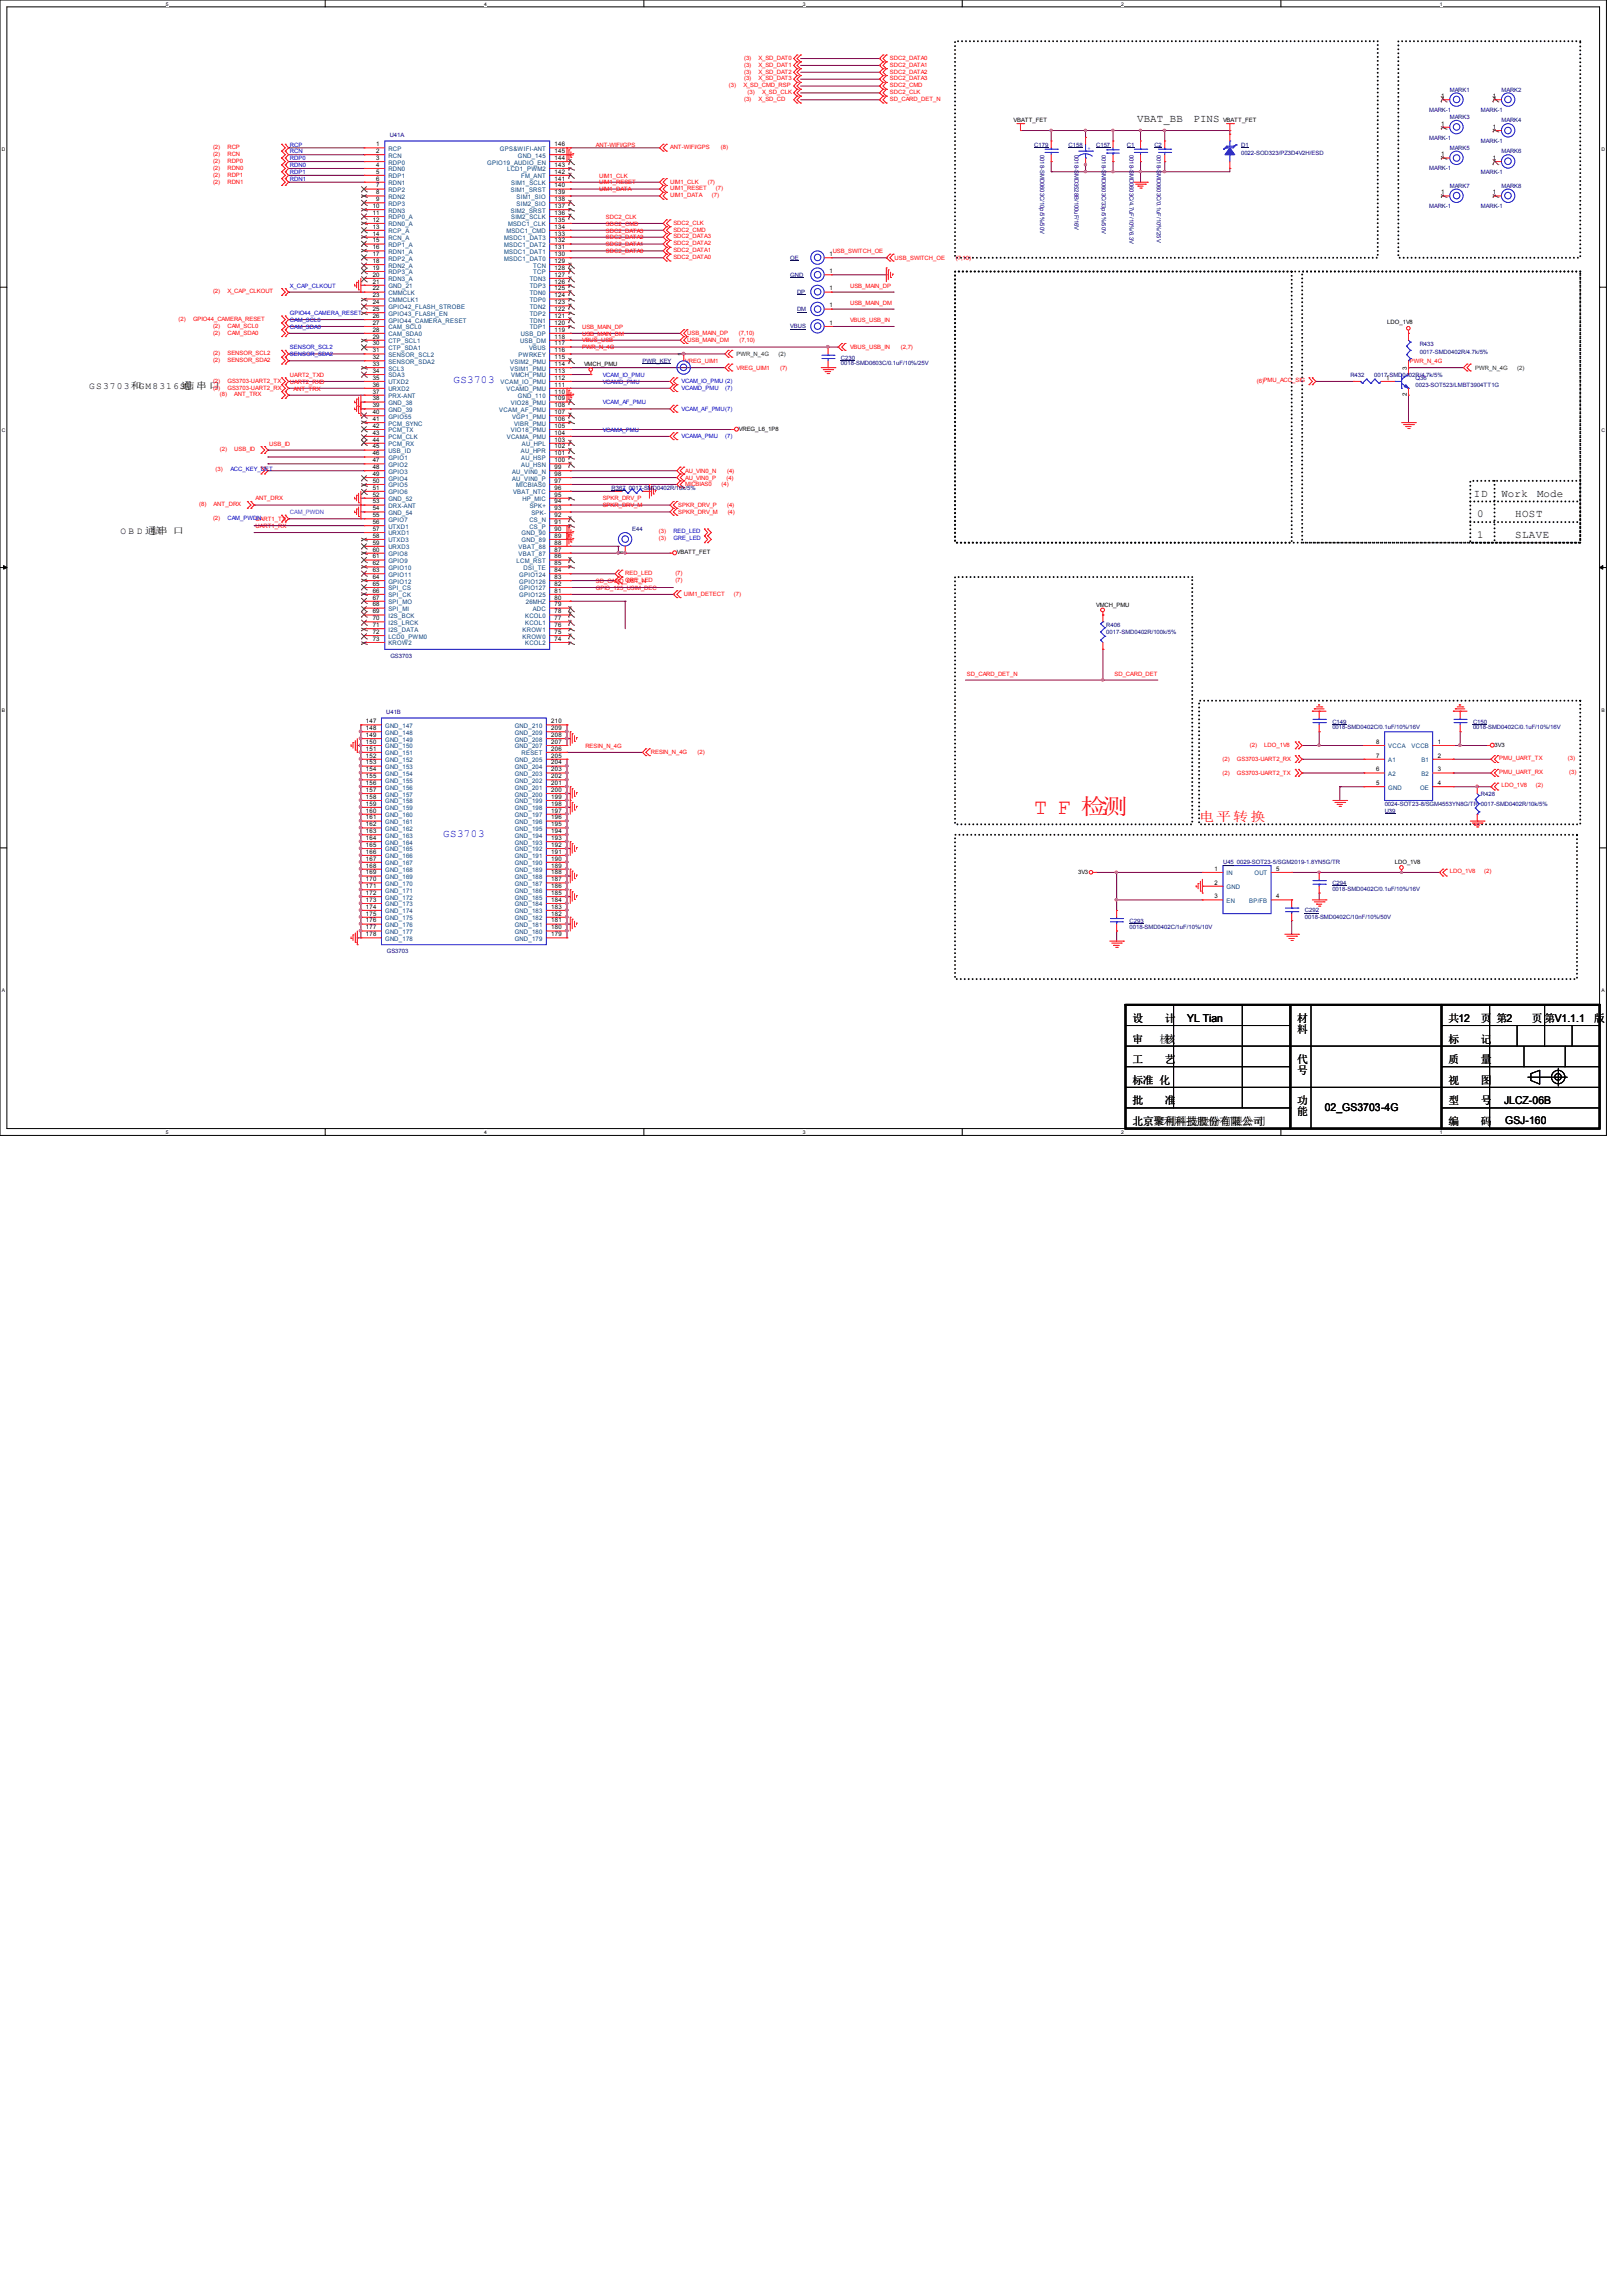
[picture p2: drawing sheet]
<svg xmlns="http://www.w3.org/2000/svg" width="210mm" height="297mm" viewBox="0 0 210 297" stroke-linecap="round" stroke-linejoin="round" font-family="sans-serif">
<defs><g id="words">
<text font-size="2.8" fill="#f00" x="133.8" y="105.4">T F 检测</text>
<text font-size="1.7" fill="#f00" x="155.2" y="106.2">电平转 换</text>
<g font-size="1.4">
<text x="147.2" y="15.8">VBAT_BB</text>
<text x="154.4" y="15.8">PINS</text>
<text x="190.7" y="64.3">ID</text>
<text x="194.3" y="64.3">Work</text>
<text x="198.9" y="64.3">Mode</text>
<text x="191.1" y="66.9">0</text>
<text x="191.1" y="69.6">1</text>
<text x="196" y="66.9">HOST</text>
<text x="196" y="69.6">SLAVE</text>
<text x="146.5" y="134.9">审</text>
<text x="146.5" y="137.6">工</text>
<text x="146.5" y="132.2">设</text>
<text x="150" y="134.9">核</text>
<text x="150.7" y="137.6">艺</text>
<text x="150.7" y="132.2">计</text>
<text x="150.7" y="134.9">核</text>
<text x="153.6" y="132.2">YL Tian</text>
<text x="167.9" y="132.2">材</text>
<text x="167.9" y="133.7">料</text>
<text x="167.9" y="137.6">代</text>
<text x="187.4" y="137.6">质</text>
<text x="187.4" y="134.9">标</text>
<text x="187.4" y="132.2">共12</text>
<text x="191.6" y="137.6">量</text>
<text x="191.6" y="134.9">记</text>
<text x="191.6" y="132.2">页</text>
<text x="193.6" y="132.2">第2</text>
<text x="198.2" y="132.2">页</text>
<text x="199.9" y="132.2">第V1.1.1</text>
<text x="206.3" y="132.2">版</text>
<text x="146.5" y="140.3">标准 化</text>
<text x="146.5" y="142.9">批</text>
<text x="150.7" y="142.9">准</text>
<text x="167.9" y="139">号</text>
<text x="167.9" y="142.9">功</text>
<text x="171.4" y="143.8">02_GS3703-4G</text>
<text x="187.4" y="140.3">视</text>
<text x="187.4" y="142.9">型</text>
<text x="191.6" y="140.3">图</text>
<text x="191.6" y="142.9">号</text>
<text x="194.6" y="142.8">JLCZ-06B</text>
<text x="146.5" y="145.6">北京聚利科技股份有限公司</text>
<text x="167.9" y="144.4">能</text>
<text x="187.4" y="145.6">编</text>
<text x="191.6" y="145.6">码</text>
<text x="194.8" y="145.4">GSJ-160</text>
</g>
<g font-size="1.4" fill="#00f">
<text x="58.7" y="49.6">GS3703</text>
<text x="57.4" y="108.3">GS3703</text>
</g>
<g font-size="1.2">
<text x="11.6" y="50.4">GS3703和GM8316S信串口</text>
<text x="23.5" y="50.4">通</text>
<text x="15.6" y="69">O B D 通串 口</text>
<text x="19.6" y="69">信</text>
</g>
<g font-size=".8" fill="#f00">
<text x="94.3" y="11.3">(3)</text>
<text x="96.2" y="11.3">X_SD_CMD_RSP</text>
<text x="96.3" y="9.5">(3)</text>
<text x="96.3" y="10.4">(3)</text>
<text x="96.3" y="7.7">(3)</text>
<text x="96.3" y="8.6">(3)</text>
<text x="98.1" y="9.5">X_SD_DAT2</text>
<text x="98.1" y="10.4">X_SD_DAT3</text>
<text x="98.1" y="7.7">X_SD_DAT0</text>
<text x="98.1" y="8.6">X_SD_DAT1</text>
<text x="115.2" y="11.3">SDC2_CMD</text>
<text x="115.2" y="10.4">SDC2_DATA3</text>
<text x="115.2" y="9.5">SDC2_DATA2</text>
<text x="115.2" y="8.6">SDC2_DATA1</text>
<text x="115.2" y="7.7">SDC2_DATA0</text>
<text x="96.3" y="13.1">(3)</text>
<text x="96.7" y="12.2">(3)</text>
<text x="98.1" y="13.1">X_SD_CD</text>
<text x="98.6" y="12.2">X_SD_CLK</text>
<text x="115.2" y="12.2">SDC2_CLK</text>
<text x="115.2" y="13.1">SD_CARD_DET_N</text>
<text x="27.6" y="19.3">(2)</text>
<text x="27.6" y="20.2">(2)</text>
<text x="27.6" y="21.1">(2)</text>
<text x="27.6" y="22">(2)</text>
<text x="27.6" y="22.9">(2)</text>
<text x="27.6" y="23.7">(2)</text>
<text x="29.4" y="19.3">RCP</text>
<text x="29.4" y="20.2">RCN</text>
<text x="29.4" y="21.1">RDP0</text>
<text x="29.4" y="22">RDN0</text>
<text x="29.4" y="22.9">RDP1</text>
<text x="29.4" y="23.7">RDN1</text>
<text x="77.1" y="19">ANT-WIFI/GPS</text>
<text x="77.5" y="23">UIM1_CLK</text>
<text x="77.5" y="23.9">UIM1_RESET</text>
<text x="86.7" y="19.3">ANT-WIFI/GPS</text>
<text x="86.7" y="23.7">UIM1_CLK</text>
<text x="91.6" y="23.7">(7)</text>
<text x="93.3" y="19.3">(8)</text>
<text x="77.5" y="24.8">UIM1_DATA</text>
<text x="78.4" y="28.3">SDC2_CLK</text>
<text x="78.4" y="29.2">SDC2_CMD</text>
<text x="86.7" y="24.6">UIM1_RESET</text>
<text x="86.7" y="25.5">UIM1_DATA</text>
<text x="87.1" y="29.1">SDC2_CLK</text>
<text x="87.1" y="30">SDC2_CMD</text>
<text x="92.1" y="25.5">(7)</text>
<text x="92.6" y="24.6">(7)</text>
<text x="78.4" y="30.1">SDC2_DATA3</text>
<text x="78.4" y="31">SDC2_DATA2</text>
<text x="78.4" y="31.9">SDC2_DATA1</text>
<text x="78.4" y="32.8">SDC2_DATA0</text>
<text x="87.1" y="30.9">SDC2_DATA3</text>
<text x="87.1" y="31.8">SDC2_DATA2</text>
<text x="87.1" y="32.6">SDC2_DATA1</text>
<text x="87.1" y="33.5">SDC2_DATA0</text>
<text x="107.7" y="32.8">USB_SWITCH_OE</text>
<text x="115.7" y="33.6">USB_SWITCH_OE</text>
<text x="123.7" y="33.6">(7,10)</text>
<text x="23.1" y="41.5">(2)</text>
<text x="25" y="41.5">GPIO44_CAMERA_RESET</text>
<text x="27.6" y="38">(2)</text>
<text x="29.4" y="38">X_CAP_CLKOUT</text>
<text x="110" y="37.2">USB_MAIN_DP</text>
<text x="110" y="39.4">USB_MAIN_DM</text>
<text x="110" y="41.7">VBUS_USB_IN</text>
<text x="27.6" y="42.4">(2)</text>
<text x="27.6" y="43.3">(2)</text>
<text x="27.6" y="46.9">(2)</text>
<text x="27.6" y="46">(2)</text>
<text x="29.4" y="42.4">CAM_SCL0</text>
<text x="29.4" y="43.3">CAM_SDA0</text>
<text x="29.4" y="46.9">SENSOR_SDA2</text>
<text x="29.4" y="46">SENSOR_SCL2</text>
<text x="75.3" y="42.5">USB_MAIN_DP</text>
<text x="75.3" y="43.4">USB_MAIN_DM</text>
<text x="75.3" y="44.3">VBUS_USB</text>
<text x="75.3" y="45.2">PWR_N_4G</text>
<text x="88.7" y="47">VREG_UIM1</text>
<text x="88.9" y="43.3">USB_MAIN_DP</text>
<text x="88.9" y="44.2">USB_MAIN_DM</text>
<text x="95.3" y="47.8">VREG_UIM1</text>
<text x="95.6" y="43.3">(7,10)</text>
<text x="95.7" y="44.2">(7,10)</text>
<text x="100.9" y="47.8">(7)</text>
<text x="110" y="45.2">VBUS_USB_IN</text>
<text x="116.6" y="45.2">(2,7)</text>
<text x="182.4" y="47">PWR_N_4G</text>
<text x="27.6" y="49.5">(2)</text>
<text x="27.6" y="50.4">(2)</text>
<text x="28.4" y="51.3">(8)</text>
<text x="29.4" y="49.5">GS3703-UART2_TX</text>
<text x="29.4" y="50.4">GS3703-UART2_RX</text>
<text x="30.3" y="51.3">ANT_TRX</text>
<text x="37.5" y="48.8">UART2_TXD</text>
<text x="37.5" y="49.7">UART2_RXD</text>
<text x="38" y="50.5">ANT_TRX</text>
<text x="162.6" y="49.6">(6)PMU_ACC_SIG</text>
<text x="28.4" y="58.4">(2)</text>
<text x="30.3" y="58.4">USB_ID</text>
<text x="34.8" y="57.7">USB_ID</text>
<text x="25.8" y="65.5">(8)</text>
<text x="27.6" y="65.5">ANT_DRX</text>
<text x="27.9" y="61">(3)</text>
<text x="33.1" y="64.8">ANT_DRX</text>
<text x="78" y="64.8">SPKR_DRV_P</text>
<text x="78" y="65.7">SPKR_DRV_M</text>
<text x="87.8" y="65.6">SPKR_DRV_P</text>
<text x="88.7" y="61.2">AU_VIN0_N</text>
<text x="88.7" y="62.1">AU_VIN0_P</text>
<text x="88.7" y="62.9">MICBIAS0</text>
<text x="93.4" y="62.9">(4)</text>
<text x="94" y="62.1">(4)</text>
<text x="94.1" y="65.6">(4)</text>
<text x="94.1" y="61.2">(4)</text>
<text x="27.6" y="67.3">(2)</text>
<text x="33.1" y="68.3">UART1_RX</text>
<text x="33.1" y="67.4">UART1_TX</text>
<text x="85.3" y="69.9">(3)</text>
<text x="85.3" y="69">(3)</text>
<text x="87.8" y="66.5">SPKR_DRV_M</text>
<text x="94.2" y="66.5">(4)</text>
<text x="77.1" y="76.3">GPIO_125_USIM_DEC</text>
<text x="77.1" y="75.4">SD_CARD_DET_N</text>
<text x="80.9" y="74.4">RED_LED</text>
<text x="80.9" y="75.3">GRE_LED</text>
<text x="87.4" y="74.4">(7)</text>
<text x="87.4" y="75.3">(7)</text>
<text x="88.5" y="77.1">UIM1_DETECT</text>
<text x="95" y="77.1">(7)</text>
<text x="125.1" y="87.4">SD_CARD_DET_N</text>
<text x="144.2" y="87.4">SD_CARD_DET</text>
<text x="75.7" y="96.8">RESIN_N_4G</text>
<text x="84.2" y="97.6">RESIN_N_4G</text>
<text x="90.3" y="97.6">(2)</text>
<text x="158.2" y="100.3">(2)</text>
<text x="158.2" y="98.5">(2)</text>
<text x="160" y="100.3">GS3703-UART2_TX</text>
<text x="160" y="98.5">GS3703-UART2_RX</text>
<text x="161.7" y="96.7">(2)</text>
<text x="163.6" y="96.7">LDO_1V8</text>
<text x="194" y="100.1">PMU_UART_RX</text>
<text x="194" y="98.3">PMU_UART_TX</text>
<text x="194.3" y="101.9">LDO_1V8</text>
<text x="198.7" y="101.9">(2)</text>
<text x="202.9" y="98.3">(3)</text>
<text x="203" y="100.1">(3)</text>
<text x="187.6" y="113">LDO_1V8</text>
<text x="192" y="113">(2)</text>
</g>
<g font-size=".8" fill="#000080">
<text x="187.6" y="11.9">MARK1</text>
<text x="194.3" y="11.9">MARK2</text>
<text x="50.4" y="17.7">U41A</text>
<text x="184.9" y="14.5">MARK-1</text>
<text x="187.6" y="15.4">MARK3</text>
<text x="191.6" y="14.5">MARK-1</text>
<text x="194.3" y="15.8">MARK4</text>
<text x="133.8" y="19">C179</text>
<text x="134.6" y="20" transform="rotate(90 134.6 20)">0018-SMD0603C/10p/5%/50V</text>
<text x="138.3" y="19">C158</text>
<text x="139" y="20" transform="rotate(90 139 20)">0018-SMD3528B/100uF/16V</text>
<text x="141.8" y="19">C157</text>
<text x="142.6" y="20" transform="rotate(90 142.6 20)">0018-SMD0603C/33p/5%/50V</text>
<text x="145.8" y="19">C1</text>
<text x="146.1" y="20" transform="rotate(90 146.1 20)">0018-SMD0603C/4.7uF/10%/6.3V</text>
<text x="149.4" y="19">C2</text>
<text x="149.7" y="20" transform="rotate(90 149.7 20)">0018-SMD0603C/0.1uF/10%/25V</text>
<text x="160.6" y="19">D1</text>
<text x="160.6" y="20">0022-SOD323/PZ3D4V2H/ESD</text>
<text x="184.9" y="18.1">MARK-1</text>
<text x="184.9" y="22.1">MARK-1</text>
<text x="187.6" y="19.4">MARK5</text>
<text x="191.6" y="18.5">MARK-1</text>
<text x="191.6" y="22.5">MARK-1</text>
<text x="194.3" y="19.9">MARK6</text>
<text x="184.9" y="27">MARK-1</text>
<text x="187.6" y="24.3">MARK7</text>
<text x="191.6" y="27">MARK-1</text>
<text x="194.3" y="24.3">MARK8</text>
<text x="102.2" y="35.9">GND</text>
<text x="102.2" y="33.6">OE</text>
<text x="103.1" y="40.3">DM</text>
<text x="103.1" y="38.1">DP</text>
<text x="83.1" y="46.9">PWR_KEY</text>
<text x="102.2" y="42.5">VBUS</text>
<text x="108.8" y="46.5">C230</text>
<text x="108.8" y="47.3">0018-SMD0603C/0.1uF/10%/25V</text>
<text x="183.7" y="44.7">R433</text>
<text x="183.7" y="45.8">0017-SMD0402R/4.7k/5%</text>
<text x="174.7" y="48.7">R432</text>
<text x="177.8" y="48.7">0017-SMD0402R/4.7k/5%</text>
<text x="183.1" y="49.2">Q36</text>
<text x="183.1" y="50.1">0023-SOT523/LMBT3904TT1G</text>
<text x="79.1" y="63.4">R367</text>
<text x="81.4" y="63.4">0017-SMD0402R/10k/5%</text>
<text x="81.8" y="68.7">E44</text>
<text x="143.1" y="81.2">R406</text>
<text x="143.1" y="82.1">0017-SMD0402R/100k/5%</text>
<text x="50.5" y="85.1">GS3703</text>
<text x="50" y="92.4">U41B</text>
<text x="172.4" y="93.6">C149</text>
<text x="172.4" y="94.4">0018-SMD0402C/0.1uF/10%/16V</text>
<text x="190.6" y="93.6">C150</text>
<text x="190.6" y="94.4">0018-SMD0402C/0.1uF/10%/16V</text>
<text x="179.2" y="105.2">U39</text>
<text x="179.2" y="104.3">0024-SOT23-8/SGM4553YN8G/TR 0017-SMD0402R/10k/5%</text>
<text x="191.6" y="103">R428</text>
<text x="158.3" y="111.8">U45</text>
<text x="160" y="111.8">0029-SOT23-5/SGM2019-1.8YN5G/TR</text>
<text x="146.1" y="119.4">C293</text>
<text x="168.8" y="118.1">C292</text>
<text x="168.8" y="118.9">0018-SMD0402C/10nF/10%/50V</text>
<text x="172.4" y="114.5">C294</text>
<text x="172.4" y="115.3">0018-SMD0402C/0.1uF/10%/16V</text>
<text x="50" y="123.3">GS3703</text>
<text x="146.1" y="120.2">0018-SMD0402C/1uF/10%/10V</text>
</g>
<g font-size=".8">
<text x="131.2" y="15.8">VBATT_FET</text>
<text x="158.3" y="15.8">VBATT_FET</text>
<text x="186.5" y="12.7">1</text>
<text x="186.5" y="16.3">1</text>
<text x="193.2" y="12.7">1</text>
<text x="193.2" y="16.7">1</text>
<text x="48.7" y="18.9">1</text>
<text x="48.7" y="19.8">2</text>
<text x="48.7" y="20.7">3</text>
<text x="48.7" y="21.6">4</text>
<text x="48.7" y="22.5">5</text>
<text x="48.7" y="23.4">6</text>
<text x="71.8" y="18.9">146</text>
<text x="71.8" y="19.8">145</text>
<text x="71.8" y="20.7">144</text>
<text x="71.8" y="21.6">143</text>
<text x="71.8" y="22.5">142</text>
<text x="71.8" y="23.4">141</text>
<text x="186.5" y="20.2">1</text>
<text x="193.2" y="20.7">1</text>
<text x="48.2" y="26.9">10</text>
<text x="48.2" y="27.8">11</text>
<text x="48.2" y="28.7">12</text>
<text x="48.2" y="29.6">13</text>
<text x="48.7" y="24.3">7</text>
<text x="48.7" y="25.1">8</text>
<text x="48.7" y="26">9</text>
<text x="71.8" y="24.3">140</text>
<text x="71.8" y="25.1">139</text>
<text x="71.8" y="26">138</text>
<text x="71.8" y="26.9">137</text>
<text x="71.8" y="27.8">136</text>
<text x="71.8" y="28.7">135</text>
<text x="71.8" y="29.6">134</text>
<text x="186.5" y="25.1">1</text>
<text x="193.2" y="25.1">1</text>
<text x="48.2" y="30.5">14</text>
<text x="48.2" y="31.4">15</text>
<text x="48.2" y="32.3">16</text>
<text x="48.2" y="33.1">17</text>
<text x="48.2" y="34">18</text>
<text x="48.2" y="34.9">19</text>
<text x="48.2" y="35.8">20</text>
<text x="71.8" y="30.5">133</text>
<text x="71.8" y="31.4">132</text>
<text x="71.8" y="32.3">131</text>
<text x="71.8" y="33.1">130</text>
<text x="71.8" y="34">129</text>
<text x="71.8" y="34.9">128</text>
<text x="71.8" y="35.8">127</text>
<text x="107.3" y="35.3">1</text>
<text x="107.3" y="33.1">1</text>
<text x="48.2" y="36.7">21</text>
<text x="48.2" y="37.6">22</text>
<text x="48.2" y="38.5">23</text>
<text x="48.2" y="39.4">24</text>
<text x="48.2" y="40.3">25</text>
<text x="48.2" y="41.1">26</text>
<text x="71.8" y="36.7">126</text>
<text x="71.8" y="37.6">125</text>
<text x="71.8" y="38.5">124</text>
<text x="71.8" y="39.4">123</text>
<text x="71.8" y="40.3">122</text>
<text x="71.8" y="41.1">121</text>
<text x="107.3" y="39.8">1</text>
<text x="107.3" y="37.6">1</text>
<text x="179.5" y="41.9">LDO_1V8</text>
<text x="48.2" y="42">27</text>
<text x="48.2" y="42.9">28</text>
<text x="48.2" y="43.8">29</text>
<text x="48.2" y="44.7">30</text>
<text x="48.2" y="45.6">31</text>
<text x="48.2" y="46.5">32</text>
<text x="48.2" y="47.4">33</text>
<text x="71.8" y="42">120</text>
<text x="71.8" y="42.9">119</text>
<text x="71.8" y="43.8">118</text>
<text x="71.8" y="44.7">117</text>
<text x="71.8" y="45.6">116</text>
<text x="71.8" y="46.5">115</text>
<text x="71.8" y="47.4">114</text>
<text x="75.6" y="47.4">VMCH_PMU</text>
<text x="88.3" y="46.1" transform="rotate(-90 88.3 46.1)">1</text>
<text x="107.3" y="42">1</text>
<text x="182" y="47.8" transform="rotate(-90 182 47.8)">3</text>
<text x="48.2" y="48.3">34</text>
<text x="48.2" y="49.1">35</text>
<text x="48.2" y="50">36</text>
<text x="48.2" y="50.9">37</text>
<text x="48.2" y="51.8">38</text>
<text x="48.2" y="52.7">39</text>
<text x="48.2" y="53.6">40</text>
<text x="71.8" y="48.3">113</text>
<text x="71.8" y="49.1">112</text>
<text x="71.8" y="50">111</text>
<text x="71.8" y="50.9">110</text>
<text x="71.8" y="51.8">109</text>
<text x="71.8" y="52.7">108</text>
<text x="71.8" y="53.6">107</text>
<text x="179.4" y="49.1">1</text>
<text x="182" y="51.3" transform="rotate(-90 182 51.3)">2</text>
<text x="48.2" y="54.5">41</text>
<text x="48.2" y="55.4">42</text>
<text x="48.2" y="56.3">43</text>
<text x="48.2" y="57.2">44</text>
<text x="48.2" y="58">45</text>
<text x="48.2" y="58.9">46</text>
<text x="48.2" y="59.8">47</text>
<text x="71.8" y="54.5">106</text>
<text x="71.8" y="55.4">105</text>
<text x="71.8" y="56.3">104</text>
<text x="71.8" y="57.2">103</text>
<text x="71.8" y="58">102</text>
<text x="71.8" y="58.9">101</text>
<text x="71.8" y="59.8">100</text>
<text x="95.6" y="55.8">VREG_L6_1P8</text>
<text x="48.2" y="60.7">48</text>
<text x="48.2" y="61.6">49</text>
<text x="48.2" y="62.5">50</text>
<text x="48.2" y="63.4">51</text>
<text x="48.2" y="64.3">52</text>
<text x="48.2" y="65.2">53</text>
<text x="71.8" y="60.7">99</text>
<text x="71.8" y="61.6">98</text>
<text x="71.8" y="62.5">97</text>
<text x="71.8" y="63.4">96</text>
<text x="71.8" y="64.3">95</text>
<text x="71.8" y="65.2">94</text>
<text x="48.2" y="66">54</text>
<text x="48.2" y="66.9">55</text>
<text x="48.2" y="67.8">56</text>
<text x="48.2" y="68.7">57</text>
<text x="48.2" y="69.6">58</text>
<text x="48.2" y="70.5">59</text>
<text x="48.2" y="71.4">60</text>
<text x="71.8" y="66">93</text>
<text x="71.8" y="66.9">92</text>
<text x="71.8" y="67.8">91</text>
<text x="71.8" y="68.7">90</text>
<text x="71.8" y="69.6">89</text>
<text x="71.8" y="70.5">88</text>
<text x="71.8" y="71.4">87</text>
<text x="80.7" y="71.8" transform="rotate(-90 80.7 71.8)">1</text>
<text x="87.6" y="71.8">VBATT_FET</text>
<text x="48.2" y="72.3">61</text>
<text x="48.2" y="73.2">62</text>
<text x="48.2" y="74">63</text>
<text x="48.2" y="74.9">64</text>
<text x="48.2" y="75.8">65</text>
<text x="48.2" y="76.7">66</text>
<text x="48.2" y="77.6">67</text>
<text x="71.8" y="72.3">86</text>
<text x="71.8" y="73.2">85</text>
<text x="71.8" y="74">84</text>
<text x="71.8" y="74.9">83</text>
<text x="71.8" y="75.8">82</text>
<text x="71.8" y="76.7">81</text>
<text x="71.8" y="77.6">80</text>
<text x="48.2" y="78.5">68</text>
<text x="48.2" y="79.4">69</text>
<text x="48.2" y="80.3">70</text>
<text x="48.2" y="81.2">71</text>
<text x="48.2" y="82">72</text>
<text x="48.2" y="82.9">73</text>
<text x="71.8" y="78.5">79</text>
<text x="71.8" y="79.4">78</text>
<text x="71.8" y="80.3">77</text>
<text x="71.8" y="81.2">76</text>
<text x="71.8" y="82">75</text>
<text x="71.8" y="82.9">74</text>
<text x="141.8" y="78.5">VMCH_PMU</text>
<text x="47.3" y="93.6">147</text>
<text x="47.3" y="94.5">148</text>
<text x="47.3" y="95.4">149</text>
<text x="71.3" y="93.6">210</text>
<text x="71.3" y="94.5">209</text>
<text x="71.3" y="95.4">208</text>
<text x="47.3" y="96.3">150</text>
<text x="47.3" y="97.2">151</text>
<text x="47.3" y="98">152</text>
<text x="47.3" y="98.9">153</text>
<text x="47.3" y="99.8">154</text>
<text x="47.3" y="100.7">155</text>
<text x="47.3" y="101.6">156</text>
<text x="71.3" y="96.3">207</text>
<text x="71.3" y="97.2">206</text>
<text x="71.3" y="98">205</text>
<text x="71.3" y="98.9">204</text>
<text x="71.3" y="99.8">203</text>
<text x="71.3" y="100.7">202</text>
<text x="71.3" y="101.6">201</text>
<text x="178.1" y="101.6">5</text>
<text x="178.1" y="99.8">6</text>
<text x="178.1" y="98">7</text>
<text x="178.1" y="96.3">8</text>
<text x="186" y="96.3">1</text>
<text x="186" y="98">2</text>
<text x="186" y="99.8">3</text>
<text x="186" y="101.6">4</text>
<text x="193.4" y="96.6">3V3</text>
<text x="47.3" y="102.5">157</text>
<text x="47.3" y="103.4">158</text>
<text x="47.3" y="104.3">159</text>
<text x="47.3" y="105.2">160</text>
<text x="47.3" y="106">161</text>
<text x="47.3" y="106.9">162</text>
<text x="47.3" y="107.8">163</text>
<text x="71.3" y="102.5">200</text>
<text x="71.3" y="103.4">199</text>
<text x="71.3" y="104.3">198</text>
<text x="71.3" y="105.2">197</text>
<text x="71.3" y="106">196</text>
<text x="71.3" y="106.9">195</text>
<text x="71.3" y="107.8">194</text>
<text x="47.3" y="108.7">164</text>
<text x="47.3" y="109.6">165</text>
<text x="47.3" y="110.5">166</text>
<text x="47.3" y="111.4">167</text>
<text x="47.3" y="112.3">168</text>
<text x="47.3" y="113.2">169</text>
<text x="71.3" y="108.7">193</text>
<text x="71.3" y="109.6">192</text>
<text x="71.3" y="110.5">191</text>
<text x="71.3" y="111.4">190</text>
<text x="71.3" y="112.3">189</text>
<text x="71.3" y="113.2">188</text>
<text x="139.5" y="113.1">3V3</text>
<text x="157.2" y="112.7">1</text>
<text x="165.1" y="112.7">5</text>
<text x="180.5" y="111.8">LDO_1V8</text>
<text x="47.3" y="114">170</text>
<text x="47.3" y="114.9">171</text>
<text x="47.3" y="115.8">172</text>
<text x="47.3" y="116.7">173</text>
<text x="47.3" y="117.6">174</text>
<text x="47.3" y="118.5">175</text>
<text x="47.3" y="119.4">176</text>
<text x="71.3" y="114">187</text>
<text x="71.3" y="114.9">186</text>
<text x="71.3" y="115.8">185</text>
<text x="71.3" y="116.7">184</text>
<text x="71.3" y="117.6">183</text>
<text x="71.3" y="118.5">182</text>
<text x="71.3" y="119.4">181</text>
<text x="157.2" y="114.5">2</text>
<text x="157.2" y="116.2">3</text>
<text x="165.1" y="116.2">4</text>
<text x="47.3" y="120.3">177</text>
<text x="47.3" y="121.2">178</text>
<text x="71.3" y="120.3">180</text>
<text x="71.3" y="121.2">179</text>
</g>
<g font-size=".8" fill="#00f">
<text x="37.5" y="19">RCP</text>
<text x="37.5" y="19.9">RCN</text>
<text x="37.5" y="20.7">RDP0</text>
<text x="37.5" y="21.6">RDN0</text>
<text x="37.5" y="22.5">RDP1</text>
<text x="37.5" y="23.4">RDN1</text>
<text x="37.5" y="37.2">X_CAP_CLKOUT</text>
<text x="37.5" y="40.8">GPIO44_CAMERA_RESET</text>
<text x="37.5" y="41.7">CAM_SCL0</text>
<text x="37.5" y="42.5">CAM_SDA0</text>
<text x="37.5" y="45.2">SENSOR_SCL2</text>
<text x="37.5" y="46.1">SENSOR_SDA2</text>
<text x="78" y="52.3">VCAM_AF_PMU</text>
<text x="78" y="49.7">VCAMD_PMU</text>
<text x="78" y="48.8">VCAM_IO_PMU</text>
<text x="88.2" y="53.2">VCAM_AF_PMU(7)</text>
<text x="88.2" y="50.5">VCAMD_PMU</text>
<text x="88.2" y="49.6">VCAM_IO_PMU (2)</text>
<text x="93.8" y="50.5">(7)</text>
<text x="78" y="55.9">VCAMA_PMU</text>
<text x="88.2" y="56.7">VCAMA_PMU</text>
<text x="93.8" y="56.7">(7)</text>
<text x="29.8" y="61">ACC_KEY_DET</text>
<text x="29.4" y="67.3">CAM_PWDN</text>
<text x="87.1" y="69.9">GRE_LED</text>
<text x="87.1" y="69">RED_LED</text>
</g>
<g font-size=".8" fill="#004080">
<text x="50.3" y="19.5">RCP</text>
<text x="50.3" y="20.4">RCN</text>
<text x="50.3" y="21.3">RDP0</text>
<text x="50.3" y="22.2">RDN0</text>
<text x="50.3" y="23.1">RDP1</text>
<text x="50.3" y="24">RDN1</text>
<text x="63" y="21.3">GPIO19_AUDIO_EN</text>
<text x="64.7" y="19.5">GPS&amp;WIFI-ANT</text>
<text x="65.6" y="22.2">LCD1_PWM2</text>
<text x="66.1" y="24">SIM1_SCLK</text>
<text x="67" y="20.4">GND_145</text>
<text x="67.4" y="23.1">FM_ANT</text>
<text x="50.3" y="24.8">RDP2</text>
<text x="50.3" y="25.7">RDN2</text>
<text x="50.3" y="26.6">RDP3</text>
<text x="50.3" y="27.5">RDN3</text>
<text x="50.3" y="28.4">RDP0_A</text>
<text x="50.3" y="29.3">RDN0_A</text>
<text x="65.7" y="29.3">MSDC1_CLK</text>
<text x="66.1" y="24.8">SIM1_SRST</text>
<text x="66.1" y="27.5">SIM2_SRST</text>
<text x="66.1" y="28.4">SIM2_SCLK</text>
<text x="66.8" y="25.7">SIM1_SIO</text>
<text x="66.8" y="26.6">SIM2_SIO</text>
<text x="50.3" y="30.2">RCP_A</text>
<text x="50.3" y="31.1">RCN_A</text>
<text x="50.3" y="32">RDP1_A</text>
<text x="50.3" y="32.9">RDN1_A</text>
<text x="50.3" y="33.7">RDP2_A</text>
<text x="50.3" y="34.6">RDN2_A</text>
<text x="50.3" y="35.5">RDP3_A</text>
<text x="65.2" y="31.1">MSDC1_DAT3</text>
<text x="65.2" y="32">MSDC1_DAT2</text>
<text x="65.2" y="32.9">MSDC1_DAT1</text>
<text x="65.2" y="33.7">MSDC1_DAT0</text>
<text x="65.5" y="30.2">MSDC1_CMD</text>
<text x="69" y="34.6">TCN</text>
<text x="69" y="35.5">TCP</text>
<text x="50.3" y="36.4">RDN3_A</text>
<text x="50.3" y="37.3">GND_21</text>
<text x="50.3" y="38.2">CMMCLK</text>
<text x="50.3" y="39.1">CMMCLK1</text>
<text x="50.3" y="40">GPIO42_FLASH_STROBE</text>
<text x="50.3" y="40.9">GPIO43_FLASH_EN</text>
<text x="50.3" y="41.7">GPIO44_CAMERA_RESET</text>
<text x="68.5" y="36.4">TDN3</text>
<text x="68.5" y="37.3">TDP3</text>
<text x="68.5" y="38.2">TDN0</text>
<text x="68.5" y="39.1">TDP0</text>
<text x="68.5" y="40">TDN2</text>
<text x="68.5" y="40.9">TDP2</text>
<text x="68.5" y="41.7">TDN1</text>
<text x="50.3" y="42.6">CAM_SCL0</text>
<text x="50.3" y="43.5">CAM_SDA0</text>
<text x="50.3" y="44.4">CTP_SCL1</text>
<text x="50.3" y="45.3">CTP_SDA1</text>
<text x="50.3" y="46.2">SENSOR_SCL2</text>
<text x="50.3" y="47.1">SENSOR_SDA2</text>
<text x="50.3" y="48">SCL3</text>
<text x="66" y="47.1">VSIM2_PMU</text>
<text x="66" y="48">VSIM1_PMU</text>
<text x="67.1" y="46.2">PWRKEY</text>
<text x="67.3" y="44.4">USB_DM</text>
<text x="67.4" y="43.5">USB_DP</text>
<text x="68.5" y="45.3">VBUS</text>
<text x="68.5" y="42.6">TDP1</text>
<text x="50.3" y="48.9">SDA3</text>
<text x="50.3" y="49.7">UTXD2</text>
<text x="50.3" y="50.6">URXD2</text>
<text x="50.3" y="51.5">PRX-ANT</text>
<text x="50.3" y="52.4">GND_38</text>
<text x="50.3" y="53.3">GND_39</text>
<text x="64.6" y="53.3">VCAM_AF_PMU</text>
<text x="64.8" y="49.7">VCAM_IO_PMU</text>
<text x="65.5" y="50.6">VCAMD_PMU</text>
<text x="66.1" y="52.4">VIO28_PMU</text>
<text x="66.1" y="48.9">VMCH_PMU</text>
<text x="67" y="51.5">GND_110</text>
<text x="50.3" y="54.2">GPIO55</text>
<text x="50.3" y="55.1">PCM_SYNC</text>
<text x="50.3" y="56">PCM_TX</text>
<text x="50.3" y="56.9">PCM_CLK</text>
<text x="50.3" y="57.7">PCM_RX</text>
<text x="50.3" y="58.6">USB_ID</text>
<text x="50.3" y="59.5">GPIO1</text>
<text x="65.6" y="56.9">VCAMA_PMU</text>
<text x="66.1" y="56">VIO18_PMU</text>
<text x="66.3" y="54.2">VGP1_PMU</text>
<text x="66.5" y="55.1">VIBR_PMU</text>
<text x="67.4" y="58.6">AU_HPR</text>
<text x="67.4" y="59.5">AU_HSP</text>
<text x="67.5" y="57.7">AU_HPL</text>
<text x="50.3" y="60.4">GPIO2</text>
<text x="50.3" y="61.3">GPIO3</text>
<text x="50.3" y="62.2">GPIO4</text>
<text x="50.3" y="63.1">GPIO5</text>
<text x="50.3" y="64">GPIO6</text>
<text x="50.3" y="64.9">GND_52</text>
<text x="50.3" y="65.7">DRX-ANT</text>
<text x="66.3" y="61.3">AU_VIN0_N</text>
<text x="66.3" y="62.2">AU_VIN0_P</text>
<text x="66.4" y="64">VBAT_NTC</text>
<text x="66.8" y="63.1">MICBIAS0</text>
<text x="67.4" y="60.4">AU_HSN</text>
<text x="67.6" y="64.9">HP_MIC</text>
<text x="68.5" y="65.7">SPK+</text>
<text x="50.3" y="66.6">GND_54</text>
<text x="50.3" y="67.5">GPIO7</text>
<text x="50.3" y="68.4">UTXD1</text>
<text x="50.3" y="69.3">URXD1</text>
<text x="50.3" y="70.2">UTXD3</text>
<text x="50.3" y="71.1">URXD3</text>
<text x="50.3" y="72">GPIO8</text>
<text x="67.1" y="71.1">VBAT_88</text>
<text x="67.1" y="72">VBAT_87</text>
<text x="67.5" y="69.3">GND_90</text>
<text x="67.5" y="70.2">GND_89</text>
<text x="68.5" y="67.5">CS_N</text>
<text x="68.5" y="68.4">CS_P</text>
<text x="68.8" y="66.6">SPK-</text>
<text x="50.3" y="72.9">GPIO9</text>
<text x="50.3" y="73.7">GPIO10</text>
<text x="50.3" y="74.6">GPIO11</text>
<text x="50.3" y="75.5">GPIO12</text>
<text x="50.3" y="76.4">SPI_CS</text>
<text x="50.3" y="77.3">SPI_CK</text>
<text x="66.8" y="72.9">LCM_RST</text>
<text x="67.2" y="74.6">GPIO124</text>
<text x="67.2" y="75.5">GPIO126</text>
<text x="67.2" y="76.4">GPIO127</text>
<text x="67.2" y="77.3">GPIO125</text>
<text x="67.7" y="73.7">DSI_TE</text>
<text x="50.3" y="78.2">SPI_MO</text>
<text x="50.3" y="79.1">SPI_MI</text>
<text x="50.3" y="80">I2S_BCK</text>
<text x="50.3" y="80.9">I2S_LRCK</text>
<text x="50.3" y="81.7">I2S_DATA</text>
<text x="50.3" y="82.6">LCD0_PWM0</text>
<text x="50.3" y="83.5">KROW2</text>
<text x="67.6" y="81.7">KROW1</text>
<text x="67.6" y="82.6">KROW0</text>
<text x="67.9" y="80">KCOL0</text>
<text x="67.9" y="80.9">KCOL1</text>
<text x="67.9" y="83.5">KCOL2</text>
<text x="68" y="78.2">26MHZ</text>
<text x="68.9" y="79.1">ADC</text>
<text x="49.8" y="94.2">GND_147</text>
<text x="49.8" y="95.1">GND_148</text>
<text x="49.8" y="96">GND_149</text>
<text x="66.6" y="94.2">GND_210</text>
<text x="66.6" y="95.1">GND_209</text>
<text x="66.6" y="96">GND_208</text>
<text x="49.8" y="96.9">GND_150</text>
<text x="49.8" y="97.7">GND_151</text>
<text x="49.8" y="98.6">GND_152</text>
<text x="49.8" y="99.5">GND_153</text>
<text x="49.8" y="100.4">GND_154</text>
<text x="49.8" y="101.3">GND_155</text>
<text x="66.6" y="96.9">GND_207</text>
<text x="66.6" y="98.6">GND_205</text>
<text x="66.6" y="99.5">GND_204</text>
<text x="66.6" y="100.4">GND_203</text>
<text x="66.6" y="101.3">GND_202</text>
<text x="67.5" y="97.7">RESET</text>
<text x="179.6" y="100.4">A2</text>
<text x="179.6" y="98.6">A1</text>
<text x="179.6" y="96.9">VCCA</text>
<text x="182.6" y="96.9">VCCB</text>
<text x="183.9" y="98.6">B1</text>
<text x="183.9" y="100.4">B2</text>
<text x="49.8" y="102.2">GND_156</text>
<text x="49.8" y="103.1">GND_157</text>
<text x="49.8" y="104">GND_158</text>
<text x="49.8" y="104.9">GND_159</text>
<text x="49.8" y="105.7">GND_160</text>
<text x="49.8" y="106.6">GND_161</text>
<text x="49.8" y="107.5">GND_162</text>
<text x="66.6" y="102.2">GND_201</text>
<text x="66.6" y="103.1">GND_200</text>
<text x="66.6" y="104">GND_199</text>
<text x="66.6" y="104.9">GND_198</text>
<text x="66.6" y="105.7">GND_197</text>
<text x="66.6" y="106.6">GND_196</text>
<text x="66.6" y="107.5">GND_195</text>
<text x="179.6" y="102.2">GND</text>
<text x="183.7" y="102.2">OE</text>
<text x="49.8" y="108.4">GND_163</text>
<text x="49.8" y="109.3">GND_164</text>
<text x="49.8" y="110.2">GND_165</text>
<text x="49.8" y="111.1">GND_166</text>
<text x="49.8" y="112">GND_167</text>
<text x="49.8" y="112.9">GND_168</text>
<text x="49.8" y="113.7">GND_169</text>
<text x="66.6" y="108.4">GND_194</text>
<text x="66.6" y="109.3">GND_193</text>
<text x="66.6" y="110.2">GND_192</text>
<text x="66.6" y="111.1">GND_191</text>
<text x="66.6" y="112">GND_190</text>
<text x="66.6" y="112.9">GND_189</text>
<text x="66.6" y="113.7">GND_188</text>
<text x="158.7" y="113.3">IN</text>
<text x="162.3" y="113.3">OUT</text>
<text x="49.8" y="114.6">GND_170</text>
<text x="49.8" y="115.5">GND_171</text>
<text x="49.8" y="116.4">GND_172</text>
<text x="49.8" y="117.3">GND_173</text>
<text x="49.8" y="118.2">GND_174</text>
<text x="49.8" y="119.1">GND_175</text>
<text x="49.8" y="120">GND_176</text>
<text x="66.6" y="114.6">GND_187</text>
<text x="66.6" y="115.5">GND_186</text>
<text x="66.6" y="116.4">GND_185</text>
<text x="66.6" y="117.3">GND_184</text>
<text x="66.6" y="118.2">GND_183</text>
<text x="66.6" y="119.1">GND_182</text>
<text x="66.6" y="120">GND_181</text>
<text x="158.7" y="115.1">GND</text>
<text x="158.7" y="116.8">EN</text>
<text x="161.6" y="116.8">BP/FB</text>
<text x="49.8" y="120.9">GND_177</text>
<text x="49.8" y="121.8">GND_178</text>
<text x="66.6" y="120.9">GND_180</text>
<text x="66.6" y="121.8">GND_179</text>
</g>
<g font-size=".8" fill="#008000">
<text x="95.3" y="46.1">PWR_N_4G</text>
<text x="100.7" y="46.1">(2)</text>
<text x="190.9" y="47.8">PWR_N_4G</text>
<text x="196.3" y="47.8">(2)</text>
</g>
<text font-size=".8" fill="#8000ff" x="37.5" y="66.5">CAM_PWDN</text>
<text font-size=".7" fill="#00f" x="140.7" y="19.4">+</text>
<g font-size=".6">
<text x="21.5" y=".7">5</text>
<text x="62.7" y=".7">4</text>
<text x="103.9" y=".7">3</text>
<text x="145.1" y=".7">2</text>
<text x="186.3" y=".7">1</text>
<text x=".3" y="19.6">D</text>
<text x="207.2" y="19.6">D</text>
<text x=".3" y="55.9">C</text>
<text x="207.2" y="55.9">C</text>
<text x=".3" y="92.2">B</text>
<text x="207.2" y="92.2">B</text>
<text x=".3" y="128.4">A</text>
<text x="207.2" y="128.4">A</text>
<text x="21.5" y="146.8">5</text>
<text x="62.7" y="146.8">4</text>
<text x="103.9" y="146.8">3</text>
<text x="145.1" y="146.8">2</text>
<text x="186.3" y="146.8">1</text>
</g>
</g></defs>
<path d="M0 0h207.9v146.9h-207.9zM.9 .9h206.1v145.1h-206.1z" fill="none" stroke="#000" stroke-width=".13"/>
<g fill="#fff">
<path d="M21.5 .1h.3v.7h-.3z"/>
<path d="M21.5 146.2h.3v.7h-.3z"/>
</g>
<path d="M42.1 0v.9M42.1 146v.9" fill="none" stroke="#000" stroke-width=".13"/>
<g fill="#fff">
<path d="M62.7 .1h.3v.7h-.3z"/>
<path d="M62.7 146.2h.3v.7h-.3z"/>
</g>
<path d="M83.3 0v.9M83.3 146v.9" fill="none" stroke="#000" stroke-width=".13"/>
<g fill="#fff">
<path d="M103.9 .1h.3v.7h-.3z"/>
<path d="M103.9 146.2h.3v.7h-.3z"/>
</g>
<path d="M124.5 0v.9M124.5 146v.9" fill="none" stroke="#000" stroke-width=".13"/>
<g fill="#fff">
<path d="M145.1 .1h.3v.7h-.3z"/>
<path d="M145.1 146.2h.3v.7h-.3z"/>
</g>
<path d="M165.7 0v.9M165.7 146v.9" fill="none" stroke="#000" stroke-width=".13"/>
<g fill="#fff">
<path d="M186.3 .1h.3v.7h-.3z"/>
<path d="M186.3 146.2h.3v.7h-.3z"/>
<path d="M.3 19h.4v.7h-.4z"/>
<path d="M207.2 19h.5v.7h-.5z"/>
<path d="M.3 55.3h.4v.7h-.4z"/>
<path d="M207.2 55.3h.5v.7h-.5z"/>
</g>
<path d="M0 37.2h.9M207 37.2h.9" fill="none" stroke="#000" stroke-width=".13"/>
<g fill="#fff">
<path d="M.3 91.6h.4v.7h-.4z"/>
<path d="M207.2 91.6h.4v.7h-.4z"/>
</g>
<path d="M0 73.4h.9M207 73.4h.9" fill="none" stroke="#000" stroke-width=".13"/>
<path d="M.5 73.2l.4 .2-.4 .3zM207 73.4l.4-.2v.5z" fill="#000" stroke="#000" stroke-width=".13"/>
<g fill="#fff">
<path d="M.3 127.8h.3v.8h-.3z"/>
<path d="M207.2 127.8h.4v.8h-.4z"/>
</g>
<g fill="none" stroke="#000" stroke-width=".13">
<path d="M0 109.7h.9M207 109.7h.9M145.6 135.4h61.4M145.6 132.7h21.4M145.6 138h21.4M151.8 130v13.4M160.7 130v13.4M169.6 130v16M186.5 138h20.5M186.5 132.7h20.5M192.7 130v16M196.3 132.7v2.7"/>
<path d="M197.2 135.4v2.6M197.7 139.4h5.1M198.1 138.9l1.1-.4v1.8l-1.1-.5zM199.9 130v5.4M201.6 138.3v2.2M202.5 135.4v2.6M203.4 132.7v2.7M145.6 140.7h61.4M145.6 143.4h21.4M186.5 143.4h20.5"/>
<circle cx="201.6" cy="139.4" r=".42"/>
<circle cx="201.6" cy="139.4" r=".87"/>
</g>
<path d="M123.6 5.3h54.7v28.1h-54.7zM180.9 5.3h23.6v28.1h-23.6zM123.6 35.1h43.5v35.1h-43.5zM123.6 35.1h80.9v35.1h-80.9zM168.5 35.1h36v35.1h-36zM123.6 74.7h30.7v32h-30.7zM190.2 62.2h14.3v8h-14.3zM190.2 64.9h14.3M190.2 67.6h14.3M193.4 62.2v8M155.2 90.7h49.3v16h-49.3zM123.6 108h80.4v18.7h-80.4z" fill="none" stroke="#000" stroke-width=".25" stroke-dasharray="0 .5"/>
<g fill="none" stroke="#800040" stroke-width=".13">
<path d="M37.3 19.1h.1M37.3 19.1h9.8M73.8 19.1h.1M73.8 19.1h11.5M103.6 7.6h10.2M103.6 8.5h10.2M103.6 9.4h10.2M103.6 10.2h10.2M103.6 11.1h10.2M103.6 12h10.2M103.6 12.9h10.2M113.8 7.6h.1"/>
<path d="M113.8 8.5h.1M113.8 9.4h.1M113.8 10.2h.1M113.8 11.1h.1M113.8 12h.1M113.8 12.9h.1M132 16.9h.1M132 16.9h27.1M136 16.9h.1M136 16.9v1.3M140.5 16.9h.1M140.5 16.9v.9"/>
<path d="M144 16.9h.1M144 16.9v1.3M147.6 16.9h.1M147.6 16.9v1.3M150.7 16.9h.1M150.7 16.9v1.3M159.1 16.9h.1M159.1 16.9v.5M37.3 20.9h.1M37.3 21.8h.1M37.3 22.7h.1M37.3 23.6h.1"/>
<path d="M37.3 37.8h.1M37.3 23.6h9.8M37.3 37.8h9.8M37.3 20h9.8M37.3 20.9h9.8M37.3 21.8h9.8M37.3 22.7h9.8M46.7 36.9h.4M47.1 20h.1M47.1 36.9h.1M73.4 20h.4M73.8 23.6h.1"/>
<path d="M73.8 24.5h.1M73.8 25.4h.1M73.8 28.9h.1M73.8 29.8h.1M73.8 30.7h.1M73.8 31.6h.1M73.8 32.5h.1M73.8 33.4h.1M73.8 20h.1M73.8 23.6h11.5M73.8 24.5h11.5M73.8 25.4h11.5"/>
<path d="M73.8 28.9h12M73.8 29.8h12M73.8 30.7h12M73.8 31.6h12M73.8 32.5h12M73.8 33.4h12M107.6 33.4h7.1M107.6 37.8h8M107.6 35.6h7.1M114.7 35.6h.1M114.7 33.4h.1M115.6 37.8h.1"/>
<path d="M136 20.9h.1M136 22.2h.1M136 20.9v1.3M140.5 21.3h.1M140.5 22.2h.1M140.5 20.9v1.3M144 20.9h.1M144 22.2h.1M144 20.9v1.3M147.6 20.9h.1M147.6 22.2h.1M147.6 20.9v2.7"/>
<path d="M150.7 22.2h.1M150.7 20.9h.1M150.7 20.9v1.3M159.1 21.8h.1M159.1 21.8v.4h-23.1M34.7 58.3h.1M34.7 59.1h.1M34.7 58.3h12.4M34.7 59.1h12.4M37.3 49.4h.1M37.3 50.2h.1M37.3 51.1h.1"/>
<path d="M37.3 41.4h.1M37.3 42.2h.1M37.3 43.1h.1M37.3 45.8h.1M37.3 46.7h.1M37.3 43.1h9.8M37.3 49.4h9.8M37.3 50.2h9.8M37.3 45.8h9.8M37.3 51.1h9.8M37.3 42.2h9.8M37.3 41.4h9.8"/>
<path d="M37.3 46.7h9.8M46.7 52.9h.4M46.7 52h.4M47.1 52h.1M47.1 52.9h.1M73.4 51.1h.4M73.8 43.1h.1M73.8 44h.1M73.8 44.9h.1M73.8 45.8h.1M73.8 47.6h.1M73.8 55.6h.1"/>
<path d="M73.8 56.5h.1M73.8 52.9h.1M73.8 50.2h.1M73.8 49.4h.1M73.8 51.1h.1M73.8 43.1h14.2M73.8 44h14.2M73.8 44.9h34.7M73.8 49.4h12.9M73.8 50.2h12.9M73.8 45.8h20M73.8 47.6h20"/>
<path d="M73.8 55.6h20.9M73.8 56.5h12.9M73.8 52.9h12.9M73.8 48.5h2.7M76.5 48.5h.1M88.5 45.8h.1M107.6 40h8M107.6 42.2h8M108.5 44.9h.1M115.6 40h.1M115.6 42.2h.1M170.3 49.4h.1"/>
<path d="M170.3 49.4h4.8M182.2 47.6h.1M182.2 54.7h.1M182.2 47.6h7.2M182.2 51.1v3.6M32.9 65.4h.1M32.9 68.9h.1M32.9 68h.1M32.9 65.4h14.2M32.9 68.9h14.2M32.9 68h14.2M34.7 60h.1"/>
<path d="M34.7 60.9h12.4M34.7 60h12.4M37.3 67.1h.1M37.3 67.1h9.8M46.7 66.3h.4M46.7 64.5h.4M47.1 60.9h.1M47.1 64.5h.1M47.1 66.3h.1M73.4 68.9h.4M73.4 69.8h.4M73.8 70.7h.1"/>
<path d="M73.8 71.6h.1M73.8 65.4h.1M73.8 66.3h.1M73.8 76h.1M73.8 63.6h.1M73.8 60.9h.1M73.8 61.8h.1M73.8 62.7h.1M73.8 77.8h.1M73.8 74.3h.1M73.8 75.1h.1M73.8 68.9h.1"/>
<path d="M73.8 69.8h.1M73.8 70.7h6.2M73.8 71.6h12.9M73.8 65.4h12.9M73.8 66.3h12.9M73.8 76.9h13.3M73.8 76h13.3M73.8 63.6h5.8M73.8 60.9h13.8M73.8 61.8h13.8M73.8 62.7h13.8M73.8 77.8h7.1"/>
<path d="M73.8 74.3h5.8M73.8 75.1h5.8M80 70.7h.1M80 71.6h.1M80 70.7v.9M80.9 71.6h.1M80.9 77.8h.1M80.9 77.8v3.6M87.1 76.9h.1M46.2 96.5h.1M46.2 96.5h.5M46.7 96.5h.1"/>
<path d="M46.7 93.8h.1M46.7 94.7h.1M46.7 95.6h.1M46.7 97.4h.1M46.7 98.3h.1M46.7 99.1h.1M46.7 93.8v27.6h-.5M73.4 93.8h.1M73.4 95.6h.1M73.4 97.4h.1M73.4 98.3h.1M73.4 99.1h.1"/>
<path d="M73.4 94.7h.1M73.4 93.8v2.7M73.4 98.3v23.1M73.4 95.6h.4M73.4 97.4h9.7M124.9 88h24.9M142.7 88h.1M142.7 84h.1M142.7 84v4M168.5 96.5h.1M168.5 98.3h.1M168.5 96.5h8"/>
<path d="M168.5 98.3h8M170.7 94.7h.1M170.7 96.5h.1M170.7 94.7v1.8M188 96.5h.1M188 98.3h.1M188 96.5h4.5M188 98.3h4.9M188.9 94.7h.1M188.9 96.5h.1M188.9 94.7v1.8M46.7 100h.1"/>
<path d="M46.7 100.9h.1M46.7 101.8h.1M46.7 102.7h.1M46.7 103.6h.1M46.7 104.5h.1M46.7 105.4h.1M46.7 106.3h.1M46.7 107.1h.1M46.7 108h.1M46.7 108.9h.1M46.7 109.8h.1M46.7 110.7h.1"/>
<path d="M46.7 111.6h.1M46.7 112.5h.1M46.7 113.4h.1M46.7 114.3h.1M46.7 115.1h.1M46.7 116h.1M46.7 116.9h.1M46.7 117.8h.1M46.7 118.7h.1M46.7 119.6h.1M73.4 104.5h.1M73.4 109.8h.1"/>
<path d="M73.4 113.4h.1M73.4 116h.1M73.4 102.7h.1M73.4 119.6h.1M73.4 100h.1M73.4 100.9h.1M73.4 101.8h.1M73.4 116.9h.1M73.4 117.8h.1M73.4 118.7h.1M73.4 114.3h.1M73.4 115.1h.1"/>
<path d="M73.4 110.7h.1M73.4 111.6h.1M73.4 112.5h.1M73.4 105.4h.1M73.4 106.3h.1M73.4 107.1h.1M73.4 108h.1M73.4 108.9h.1M73.4 103.6h.1M73.4 102.7h.4M73.4 104.5h.4M73.4 109.8h.4"/>
<path d="M73.4 113.4h.4M73.4 116h.4M73.4 119.6h.4M141.8 112.9h.1M141.8 112.9h13.8M144.5 116.5h.1M144.5 112.9h.1M144.5 116.5h11.1M144.5 112.9v4.9M167.1 112.9h.1M167.1 119.1h.1M167.1 112.9h19.2"/>
<path d="M167.1 119.1v1.8M168.5 100h.1M168.5 100h8M170.7 115.6h.1M170.7 115.6v.9M173.4 101.8h.1M173.4 101.8h3.1M173.4 101.8v1.8M181.4 112.9h.1M186.3 112.9h.1M188 100h.1M188 101.8h4.9"/>
<path d="M188 100h4.9M191.1 101.8h.1M192.9 101.8h.1M46.2 121.4h.1M46.7 120.5h.1M73.4 120.5h.1M144.5 120.5h.1M144.5 120.5v1.3"/>
</g>
<g fill="#f0f" stroke="#f0f" stroke-width=".13">
<path d="M150.5 16.8h.3v.2h-.3z" fill-rule="evenodd"/>
<path d="M150.5 22.1h.3v.2h-.3z" fill-rule="evenodd"/>
<path d="M144.3 116.3h.3v.2h-.3z" fill-rule="evenodd"/>
<path d="M144.3 112.8h.3v.2h-.3z" fill-rule="evenodd"/>
<path d="M142.5 87.9h.3v.2h-.3z" fill-rule="evenodd"/>
<circle cx="147.6" cy="22.2" r=".15"/>
<circle cx="73.3" cy="105.3" r=".17"/>
<circle cx="73.3" cy="104.4" r=".17"/>
<circle cx="73.3" cy="114.2" r=".17"/>
<circle cx="73.3" cy="113.3" r=".17"/>
<circle cx="73.3" cy="116.9" r=".17"/>
<circle cx="73.3" cy="116" r=".17"/>
<circle cx="73.3" cy="120.4" r=".17"/>
<circle cx="73.3" cy="119.5" r=".17"/>
<circle cx="46.7" cy="96.4" r=".17"/>
<circle cx="147.6" cy="16.9" r=".15"/>
<circle cx="144" cy="16.9" r=".15"/>
<circle cx="140.4" cy="16.9" r=".15"/>
<circle cx="140.4" cy="21.3" r=".15"/>
<circle cx="144" cy="22.2" r=".15"/>
<circle cx="140.4" cy="22.2" r=".15"/>
<circle cx="136" cy="16.9" r=".15"/>
<circle cx="80" cy="71.5" r=".16"/>
<circle cx="73.3" cy="103.5" r=".17"/>
<circle cx="73.3" cy="102.7" r=".17"/>
<circle cx="107.1" cy="44.9" r=".17"/>
<circle cx="80.9" cy="71.5" r=".16"/>
<circle cx="88.4" cy="45.8" r=".17"/>
<circle cx="73.3" cy="100" r=".17"/>
<circle cx="73.3" cy="99.1" r=".17"/>
<circle cx="73.3" cy="101.8" r=".17"/>
<circle cx="73.3" cy="100.9" r=".17"/>
<circle cx="73.3" cy="95.5" r=".17"/>
<circle cx="73.3" cy="94.7" r=".17"/>
<circle cx="73.3" cy="118.7" r=".17"/>
<circle cx="73.3" cy="117.8" r=".17"/>
<circle cx="73.3" cy="115.1" r=".17"/>
<circle cx="73.3" cy="111.5" r=".17"/>
<circle cx="73.3" cy="110.7" r=".17"/>
<circle cx="73.3" cy="112.4" r=".17"/>
<circle cx="73.3" cy="106.2" r=".17"/>
<circle cx="73.3" cy="108" r=".17"/>
<circle cx="73.3" cy="107.1" r=".17"/>
<circle cx="73.3" cy="109.8" r=".17"/>
<circle cx="73.3" cy="108.9" r=".17"/>
<circle cx="46.7" cy="95.5" r=".17"/>
<circle cx="46.7" cy="94.7" r=".17"/>
<circle cx="46.7" cy="98.2" r=".17"/>
<circle cx="46.7" cy="97.3" r=".17"/>
<circle cx="46.7" cy="100" r=".17"/>
<circle cx="46.7" cy="99.1" r=".17"/>
<circle cx="46.7" cy="101.8" r=".17"/>
<circle cx="46.7" cy="100.9" r=".17"/>
<circle cx="46.7" cy="102.7" r=".17"/>
<circle cx="46.7" cy="103.5" r=".17"/>
<circle cx="46.7" cy="105.3" r=".17"/>
<circle cx="46.7" cy="104.4" r=".17"/>
<circle cx="46.7" cy="106.2" r=".17"/>
<circle cx="46.7" cy="108" r=".17"/>
<circle cx="46.7" cy="107.1" r=".17"/>
<circle cx="46.7" cy="108.9" r=".17"/>
<circle cx="46.7" cy="109.8" r=".17"/>
<circle cx="46.7" cy="111.5" r=".17"/>
<circle cx="46.7" cy="110.7" r=".17"/>
<circle cx="46.7" cy="112.4" r=".17"/>
<circle cx="46.7" cy="114.2" r=".17"/>
<circle cx="46.7" cy="113.3" r=".17"/>
<circle cx="46.7" cy="115.1" r=".17"/>
<circle cx="46.7" cy="116" r=".17"/>
<circle cx="46.7" cy="117.8" r=".17"/>
<circle cx="46.7" cy="116.9" r=".17"/>
<circle cx="46.7" cy="118.7" r=".17"/>
<circle cx="46.7" cy="120.4" r=".17"/>
<circle cx="46.7" cy="119.5" r=".17"/>
<circle cx="170.7" cy="96.4" r=".16"/>
<circle cx="191.1" cy="101.8" r=".16"/>
<circle cx="188.9" cy="96.4" r=".17"/>
<circle cx="170.7" cy="112.9" r=".15"/>
<circle cx="181.3" cy="112.9" r=".15"/>
</g>
<g fill="none" stroke="#f00" stroke-width=".13">
<path d="M36.4 18.7h.1M36.4 19.6h.1M36.4 18.7l.5 .4-.5 .5M36.4 19.6l.5 .4-.5 .4M36.9 19.6h.1M36.9 18.7h.1M36.9 18.7l.4 .4-.4 .5M36.9 19.6l.4 .4-.4 .4M73.4 19.1h.1M73.4 19.1v1.8M73.6 19.4h.1M73.6 19.4v1.2"/>
<path d="M73.9 19.6v.8M74.1 19.9h.1M74.1 19.9v.2M85.8 19.6h.1M85.8 18.7h.1M85.8 18.7l-.5 .4 .5 .5M86.2 18.7h.1M86.2 19.6h.1M86.2 18.7l-.4 .4 .4 .5M103.1 8.9h.1M103.1 9.8h.1M103.1 10.7h.1"/>
<path d="M103.1 7.1h.1M103.1 8h.1M103.1 11.6h.1M103.1 12.4h.1M103.1 13.3h.1M103.1 8.9l-.4 .5 .4 .4M103.1 9.8l-.4 .4 .4 .5M103.1 7.1l-.4 .5 .4 .4M103.1 11.6l-.4 .4 .4 .4M103.1 8l-.4 .5 .4 .4M103.1 12.4l-.4 .5 .4 .4M103.1 10.7l-.4 .4 .4 .5"/>
<path d="M103.6 8.9h.1M103.6 9.8h.1M103.6 10.7h.1M103.6 7.1h.1M103.6 8h.1M103.6 11.6h.1M103.6 12.4h.1M103.6 13.3h.1M103.6 7.1l-.5 .5 .5 .4M103.6 11.6l-.5 .4 .5 .4M103.6 12.4l-.5 .5 .5 .4M103.6 8.9l-.5 .5 .5 .4"/>
<path d="M103.6 9.8l-.5 .4 .5 .5M103.6 8l-.5 .5 .5 .4M103.6 10.7l-.5 .4 .5 .5M114.3 12.4h.1M114.3 11.6h.1M114.3 10.7h.1M114.3 9.8h.1M114.3 8.9h.1M114.3 8h.1M114.3 7.1h.1M114.3 13.3h.1M114.3 11.6l-.5 .4 .5 .4"/>
<path d="M114.3 10.7l-.5 .4 .5 .5M114.3 9.8l-.5 .4 .5 .5M114.3 8.9l-.5 .5 .5 .4M114.3 8l-.5 .5 .5 .4M114.3 7.1l-.5 .5 .5 .4M114.3 12.4l-.5 .5 .5 .4M114.7 11.6h.1M114.7 12.4h.1M114.7 10.7h.1M114.7 9.8h.1M114.7 8.9h.1M114.7 8h.1"/>
<path d="M114.7 7.1h.1M114.7 13.3h.1M114.7 11.6l-.4 .4 .4 .4M114.7 10.7l-.4 .4 .4 .5M114.7 9.8l-.4 .4 .4 .5M114.7 8.9l-.4 .5 .4 .4M114.7 8l-.4 .5 .4 .4M114.7 7.1l-.4 .5 .4 .4M114.7 12.4l-.4 .5 .4 .4M131.6 16h.9M132 16.9h.1M132 16v.9"/>
<path d="M132.5 16h.1M158.7 16h.9M159.1 16.9h.1M159.1 16v.9M159.6 16h.1M36.4 20.4h.1M36.4 21.3h.1M36.4 22.2h.1M36.4 23.1h.1M36.4 24h.1M36.4 37.3h.1M36.4 38.2h.1"/>
<path d="M36.4 20.4l.5 .5-.5 .4M36.4 21.3l.5 .5-.5 .4M36.4 22.2l.5 .5-.5 .4M36.4 23.1l.5 .5-.5 .4M36.4 37.3l.5 .5-.5 .4M36.9 20.4h.1M36.9 21.3h.1M36.9 22.2h.1M36.9 23.1h.1M36.9 24h.1M36.9 38.2h.1M36.9 37.3h.1"/>
<path d="M36.9 20.4l.4 .5-.4 .4M36.9 21.3l.4 .5-.4 .4M36.9 22.2l.4 .5-.4 .4M36.9 23.1l.4 .5-.4 .4M36.9 37.3l.4 .5-.4 .4M45.9 37h.1M45.9 36.8v.2M46.1 36.5h.1M46.1 36.5v.8M46.4 37.5h.1M46.4 36.3v1.2M46.7 37.8h.1"/>
<path d="M46.7 36v1.8M73.9 20.4h.1M85.8 24h.1M85.8 23.1h.1M85.8 24.9h.1M85.8 25.8h.1M85.8 23.1l-.5 .5 .5 .4M85.8 24l-.5 .5 .5 .4M85.8 24.9l-.5 .5 .5 .4M86.2 23.1h.1M86.2 24h.1M86.2 24.9h.1"/>
<path d="M86.2 25.8h.1M86.2 29.3h.1M86.2 28.4h.1M86.2 30.2h.1M86.2 31.1h.1M86.2 32h.1M86.2 32.9h.1M86.2 33.8h.1M86.2 23.1l-.4 .5 .4 .4M86.2 24l-.4 .5 .4 .4M86.2 24.9l-.4 .5 .4 .4M86.2 28.4l-.4 .5 .4 .4"/>
<path d="M86.2 29.3l-.4 .5 .4 .4M86.2 30.2l-.4 .5 .4 .4M86.2 31.1l-.4 .5 .4 .4M86.2 32l-.4 .5 .4 .4M86.2 32.9l-.4 .5 .4 .4M86.7 28.4h.1M86.7 29.3h.1M86.7 30.2h.1M86.7 31.1h.1M86.7 32h.1M86.7 32.9h.1M86.7 33.8h.1"/>
<path d="M86.7 28.4l-.5 .5 .5 .4M86.7 29.3l-.5 .5 .5 .4M86.7 30.2l-.5 .5 .5 .4M86.7 31.1l-.5 .5 .5 .4M86.7 32l-.5 .5 .5 .4M86.7 32.9l-.5 .5 .5 .4M114.7 34.7h.1M114.7 34.7v1.7M114.9 34.9h.1M114.9 34.9v1.3M115.1 32.9h.1M115.1 33.8h.1"/>
<path d="M115.1 32.9l-.4 .5 .4 .4M115.2 35.9h.1M115.2 35.2v.7M115.5 35.5h.1M115.5 35.5v.1M115.6 33.8h.1M115.6 32.9h.1M115.6 32.9l-.5 .5 .5 .4M146.7 23.6h1.8M146.9 23.8h1.3M147.2 24.1h.1M147.2 24.1h.7"/>
<path d="M147.5 24.3h.2M147.7 24.3h.1M148.2 23.8h.1M148.5 23.6h.1M33.8 57.8h.1M33.8 58.7h.1M33.8 57.8l.4 .5-.4 .4M34.2 58.7h.1M34.2 57.8h.1M34.2 57.8l.5 .5-.5 .4M36.4 48.9h.1M36.4 49.8h.1"/>
<path d="M36.4 50.7h.1M36.4 51.6h.1M36.4 40.9h.1M36.4 41.8h.1M36.4 42.7h.1M36.4 43.6h.1M36.4 46.2h.1M36.4 47.1h.1M36.4 45.3h.1M36.4 48.9l.5 .5-.5 .4M36.4 49.8l.5 .4-.5 .5M36.4 50.7l.5 .4-.5 .5"/>
<path d="M36.4 40.9l.5 .5-.5 .4M36.4 41.8l.5 .4-.5 .5M36.4 42.7l.5 .4-.5 .5M36.4 46.2l.5 .5-.5 .4M36.4 45.3l.5 .5-.5 .4M36.9 49.8h.1M36.9 48.9h.1M36.9 50.7h.1M36.9 51.6h.1M36.9 41.8h.1M36.9 40.9h.1M36.9 42.7h.1"/>
<path d="M36.9 43.6h.1M36.9 47.1h.1M36.9 46.2h.1M36.9 45.3h.1M36.9 48.9l.4 .5-.4 .4M36.9 49.8l.4 .4-.4 .5M36.9 50.7l.4 .4-.4 .5M36.9 40.9l.4 .5-.4 .4M36.9 41.8l.4 .4-.4 .5M36.9 42.7l.4 .4-.4 .5M36.9 46.2l.4 .5-.4 .4M36.9 45.3l.4 .5-.4 .4"/>
<path d="M45.9 52.1h.1M45.9 53h.1M45.9 51.9v.2M45.9 52.8v.2M46.1 51.6h.1M46.1 52.5h.1M46.1 51.6v.8M46.1 52.5v.8M46.4 52.6h.1M46.4 53.5h.1M46.4 51.4v2.1M46.7 52.9h.1"/>
<path d="M46.7 53.8h.1M46.7 51.1v2.7M73.4 50.2h.1M73.4 50.2v1.8M73.6 50.5h.1M73.6 50.5v1.2M73.9 51.5h.1M73.9 50.8v.7M74.1 51h.1M74.1 51v.2M76.5 48.5h.1M76.5 48.1v.4"/>
<path d="M87.1 52.5h.1M87.1 53.3h.1M87.1 49.8h.1M87.1 50.7h.1M87.1 48.9h.1M87.1 56h.1M87.1 56.9h.1M87.1 52.5l-.4 .4 .4 .4M87.1 49.8l-.4 .4 .4 .5M87.1 48.9l-.4 .5 .4 .4M87.1 56l-.4 .5 .4 .4M87.6 53.3h.1"/>
<path d="M87.6 52.5h.1M87.6 50.7h.1M87.6 49.8h.1M87.6 48.9h.1M87.6 56.9h.1M87.6 56h.1M87.6 52.5l-.5 .4 .5 .4M87.6 49.8l-.5 .4 .5 .5M87.6 48.9l-.5 .5 .5 .4M87.6 56l-.5 .5 .5 .4M88.5 42.7h.1M88.5 43.6h.1"/>
<path d="M88.5 44.4h.1M88.5 45.8h.1M88.5 42.7l-.5 .4 .5 .5M88.5 43.6l-.5 .4 .5 .4M88.5 45.8v.9M88.9 43.6h.1M88.9 42.7h.1M88.9 44.4h.1M88.9 42.7l-.4 .4 .4 .5M88.9 43.6l-.4 .4 .4 .4M94.2 45.3h.1M94.2 46.2h.1"/>
<path d="M94.2 47.1h.1M94.2 48h.1M94.2 45.3l-.4 .5 .4 .4M94.2 47.1l-.4 .5 .4 .4M94.7 55.6h.1M94.7 46.2h.1M94.7 45.3h.1M94.7 48h.1M94.7 47.1h.1M94.7 55.6h.3M94.7 45.3l-.5 .5 .5 .4M94.7 47.1l-.5 .5 .5 .4"/>
<path d="M106.3 47.6h1.7M106.5 47.8h1.2M106.8 48.1h.1M106.8 48.1h.7M107 48.3h.2M107.2 48.3h.1M107.7 47.8h.1M108 47.6h.1M108.9 44.4h.1M108.9 45.3h.1M108.9 44.4l-.4 .5 .4 .4M109.3 45.3h.1"/>
<path d="M109.3 44.4h.1M109.3 44.4l-.4 .5 .4 .4M169.4 48.9h.1M169.4 49.8h.1M169.4 48.9l.4 .5-.4 .4M169.8 49.8h.1M169.8 48.9h.1M169.8 48.9l.5 .5-.5 .4M181.4 54.7h1.7M181.6 54.9h1.3M181.9 55.2h.1M181.9 55.2h.7"/>
<path d="M182.2 55.5h.1M182.2 43.1h.1M182.2 42.8v.3M182.3 55.5h.1M182.9 54.9h.1M183.1 54.7h.1M189.8 47.1h.1M189.8 48h.1M189.8 47.1l-.4 .5 .4 .4M190.2 48h.1M190.2 47.1h.1M190.2 47.1l-.4 .5 .4 .4"/>
<path d="M32 64.9h.1M32 65.8h.1M32 64.9l.5 .5-.5 .4M32.5 65.8h.1M32.5 64.9h.1M32.5 64.9l.4 .5-.4 .4M33.8 61.3h.1M33.8 60.5h.1M33.8 60.5l.4 .4-.4 .4M34.2 60.5h.1M34.2 61.3h.1M34.2 60.5l.5 .4-.5 .4"/>
<path d="M36.4 66.7h.1M36.4 67.6h.1M36.4 66.7l.5 .4-.5 .5M36.9 67.6h.1M36.9 66.7h.1M36.9 66.7l.4 .4-.4 .5M45.9 64.6h.1M45.9 66.3h.1M45.9 64.3v.3M45.9 66.1v.2M46.1 64.1h.1M46.1 65.9h.1"/>
<path d="M46.1 64.1v.7M46.1 65.9v.7M46.4 65.1h.1M46.4 66.8h.1M46.4 63.8v1.3M46.4 65.6v1.2M46.7 65.4h.1M46.7 67.1h.1M46.7 63.6v3.5M73.4 68.9h.1M73.4 68h.1M73.4 68v2.7"/>
<path d="M73.6 69.2h.1M73.6 68.3h.1M73.6 68.3v2.1M73.9 70.1h.1M73.9 69.3h.1M73.9 68.5v.8M73.9 69.4v.7M74.1 69.7h.1M74.1 68.8h.1M74.1 68.8v.2M74.1 69.7v.2M80 73.8h.1"/>
<path d="M80 74.7h.1M80 75.6h.1M80 73.8l-.4 .5 .4 .4M80 74.7l-.4 .4 .4 .5M80.5 74.7h.1M80.5 73.8h.1M80.5 75.6h.1M80.5 73.8l-.5 .5 .5 .4M80.5 74.7l-.5 .4 .5 .5M84 62.7h.1M84 62.7v1.8M84.3 62.9h.1"/>
<path d="M84.3 62.9v1.3M84.5 63.9h.1M84.5 63.2v.7M84.8 63.5h.1M84.8 63.5v.2M86.7 71.6h.1M86.7 71.6h.3M87.1 64.9h.1M87.1 65.8h.1M87.1 66.7h.1M87.1 64.9l-.4 .5 .4 .4M87.1 65.8l-.4 .5 .4 .4"/>
<path d="M87.6 65.8h.1M87.6 64.9h.1M87.6 66.7h.1M87.6 76.5h.1M87.6 77.3h.1M87.6 64.9l-.5 .5 .5 .4M87.6 65.8l-.5 .5 .5 .4M87.6 76.5l-.5 .4 .5 .4M88 77.3h.1M88 76.5h.1M88 60.5h.1M88 61.3h.1"/>
<path d="M88 62.2h.1M88 63.1h.1M88 76.5l-.4 .4 .4 .4M88 60.5l-.4 .4 .4 .4M88 61.3l-.4 .5 .4 .4M88 62.2l-.4 .5 .4 .4M88.5 61.3h.1M88.5 60.5h.1M88.5 62.2h.1M88.5 63.1h.1M88.5 60.5l-.5 .4 .5 .4M88.5 61.3l-.5 .5 .5 .4"/>
<path d="M88.5 62.2l-.5 .5 .5 .4M91.1 70.2h.1M91.1 69.3h.1M91.1 68.5h.1M91.1 69.3l.5 .5-.5 .4M91.1 68.5l.5 .4-.5 .4M91.6 69.3h.1M91.6 70.2h.1M91.6 68.5h.1M91.6 69.3l.4 .5-.4 .4M91.6 68.5l.4 .4-.4 .4M142.7 79.6h.1"/>
<path d="M142.7 79.2v.4M45.4 96.6h.1M45.4 96.4v.2M45.7 96.1h.1M45.7 96.1v.7M46 97.1h.1M46 95.8v1.3M46.2 97.4h.1M46.2 95.6v1.8M73.8 94.7h.1M73.8 94.7v1.8M74 95h.1"/>
<path d="M74 95v1.2M74.3 95.9h.1M74.3 95.2v.7M74.6 95.5h.1M74.6 95.5v.2M83.6 96.9h.1M83.6 97.8h.1M83.6 96.9l-.5 .5 .5 .4M84 97.8h.1M84 96.9h.1M84 96.9l-.4 .5 .4 .4M167.6 99.6h.1"/>
<path d="M167.6 97.8h.1M167.6 98.7h.1M167.6 96h.1M167.6 96.9h.1M167.6 99.6l.4 .4-.4 .5M167.6 97.8l.4 .5-.4 .4M167.6 96l.4 .5-.4 .4M168 99.6h.1M168 98.7h.1M168 97.8h.1M168 96.9h.1M168 96h.1"/>
<path d="M168 99.6l.5 .4-.5 .5M168 97.8l.5 .5-.5 .4M168 96l.5 .5-.5 .4M169.8 92h.1M169.8 92h1.8M170.1 91.7h.1M170.1 91.7h1.2M170.3 91.5h.7M170.6 91.2h.1M170.6 91.2h.2M171 91.5h.1M188 92h.1"/>
<path d="M188 92h1.8M188.3 91.7h.1M188.3 91.7h1.2M188.6 91.5h.7M188.8 91.2h.1M188.8 91.2h.2M189.3 91.5h.1M192.5 96.5h.1M192.5 96.5h.3M193.4 99.6h.1M193.4 98.7h.1M193.4 97.8h.1"/>
<path d="M193.4 99.6l-.5 .4 .5 .5M193.4 97.8l-.5 .5 .5 .4M193.8 99.6h.1M193.8 97.8h.1M193.8 98.7h.1M193.8 99.6l-.4 .4 .4 .5M193.8 97.8l-.4 .5 .4 .4M73.8 115.1h.1M73.8 112.5h.1M73.8 108.9h.1M73.8 103.6h.1M73.8 101.8h.1"/>
<path d="M73.8 118.7h.1M73.8 101.8v3.6M73.8 108.9v1.8M73.8 112.5v1.8M73.8 115.1v1.8M73.8 118.7v1.8M74 115.4h.1M74 112.7h.1M74 109.2h.1M74 103.8h.1M74 102.1h.1M74 119h.1"/>
<path d="M74 102.1v1.2M74 103.8v1.3M74 109.2v1.2M74 112.7v1.3M74 115.4v1.2M74 119v1.2M74.3 116.4h.1M74.3 113.7h.1M74.3 110.2h.1M74.3 104.8h.1M74.3 103h.1M74.3 119.9h.1"/>
<path d="M74.3 102.3v.7M74.3 104.1v.7M74.3 109.4v.8M74.3 113v.7M74.3 115.7v.7M74.3 119.2v.7M74.6 115.9h.1M74.6 113.2h.1M74.6 109.7h.1M74.6 104.4h.1M74.6 102.6h.1M74.6 119.5h.1"/>
<path d="M74.6 102.6v.2M74.6 104.4v.2M74.6 109.7v.2M74.6 113.2v.3M74.6 115.9v.2M74.6 119.5v.2M141.4 112.9h.4M141.8 112.9h.1M154.8 114.8h.1M154.8 114.6v.2M155 114.3h.1M155 114.3v.7"/>
<path d="M155.3 115.3h.1M155.3 114v1.3M155.6 115.6h.1M155.6 113.8v1.8M167.6 100.5h.1M168 100.5h.1M169.8 116.5h1.8M170.1 116.7h1.2M170.3 117h.1M170.3 117h.7M170.6 117.3h.2M170.8 117.3h.1"/>
<path d="M171.3 116.7h.1M171.6 116.5h.1M172.5 103.6h1.7M172.7 103.8h1.3M173 104.1h.1M173 104.1h.7M173.3 104.4h.1M173.4 104.4h.1M174 103.8h.1M174.2 103.6h.1M181.4 112.9h.1M181.4 112.6v.3"/>
<path d="M186.7 112.5h.1M186.7 113.4h.1M186.7 112.5l-.4 .4 .4 .5M187.2 113.4h.1M187.2 112.5h.1M187.2 112.5l-.5 .4 .5 .5M190.2 106.3h1.8M190.5 106.5h1.3M190.8 106.8h.1M190.8 106.8h.7M191.1 107h.1M191.2 107h.1"/>
<path d="M191.8 106.5h.1M192 106.3h.1M193.4 100.5h.1M193.4 101.3h.1M193.4 102.2h.1M193.4 101.3l-.5 .5 .5 .4M193.8 100.5h.1M193.8 102.2h.1M193.8 101.3h.1M193.8 101.3l-.4 .5 .4 .4M45.4 121.5h.1M45.4 121.2v.3"/>
<path d="M45.7 121h.1M45.7 121v.7M46 122h.1M46 120.7v1.3M46.2 122.3h.1M46.2 120.5v1.8M143.6 121.8h1.8M143.8 122h1.3M144.1 122.3h.1M144.1 122.3h.7M144.4 122.6h.2M144.6 122.6h.1"/>
<path d="M145.1 122h.1M145.4 121.8h.1M166.2 120.9h1.8M166.5 121.2h1.3M166.8 121.5h.1M166.8 121.5h.7M167 121.7h.2M167.2 121.7h.1M167.8 121.2h.1M168 120.9h.1"/>
<circle cx="76.4" cy="47.8" r=".23"/>
<circle cx="95.3" cy="55.5" r=".25"/>
<circle cx="182.2" cy="42.5" r=".23"/>
<circle cx="87.3" cy="71.5" r=".25"/>
<circle cx="142.7" cy="78.9" r=".24"/>
<circle cx="193.1" cy="96.4" r=".25"/>
<circle cx="141.2" cy="112.9" r=".23"/>
<circle cx="181.3" cy="112.3" r=".24"/>
</g>
<path d="M145.6 130h61.4v16h-61.4zM145.6 130h40.9M167 130v16M186.5 130h20.5M186.5 130v16" fill="none" stroke="#000" stroke-width=".25"/>
<g fill="none" stroke="#00f" stroke-width=".13">
<circle cx="105.8" cy="40" r=".87"/>
<circle cx="88.4" cy="47.5" r=".42"/>
<circle cx="88.5" cy="47.6" r=".87"/>
<circle cx="105.8" cy="40" r=".42"/>
</g>
<path d="M83.1 47.1h3.8" fill="none" stroke="#000080" stroke-width=".13"/>
<path d="M103.1 40.4h1.2z" fill="#000080"/>
<path d="M106.7 40h.9M107.6 40h.1" fill="none" stroke="#f00" stroke-width=".13"/>
<path d="M139.6 19.6h1.8M140.5 19.6h.1M140.5 19.9l.6 .1 .2 .2M140.5 19.9h-.4l-.5 .3M140.5 18.7v.9M140.5 19.9v.5M141.4 19.6h.1M140.5 20.4h.1" fill="none" stroke="#00f" stroke-width=".13"/>
<path d="M138.3 19l1.8 .1z" fill="#000080"/>
<path d="M140.5 17.8h.1M140.5 17.8v.9M140.5 21.3h.1M140.5 20.4v.9" fill="none" stroke="#f00" stroke-width=".13"/>
<path d="M135.2 19.7h1.6M135.2 19.3h1.6M136 19.3h.1M136 19.7h.1M136 19.1v.2M136 19.7v.3M136.8 19.7h.1M136.8 19.3h.1" fill="none" stroke="#00f" stroke-width=".13"/>
<path d="M133.8 19l1.8 .1z" fill="#000080"/>
<path d="M136 18.2h.1M136 18.2v.9M136 20.9h.1M136 20v.9" fill="none" stroke="#f00" stroke-width=".13"/>
<path d="M106.3 46.4h1.6M106.3 46h1.6M107.1 46h.1M107.1 46.4h.1M107.1 45.8v.2M107.1 46.4v.3M107.9 46.4h.1M107.9 46h.1" fill="none" stroke="#00f" stroke-width=".13"/>
<path d="M108.8 46.6l1.8 .1z" fill="#000080"/>
<path d="M193.4 25.4h.1M193.4 25.4h.9M107.1 44.9h.1M107.1 47.6h.1M107.1 44.9v.9M107.1 46.7v.9" fill="none" stroke="#f00" stroke-width=".13"/>
<g fill="none" stroke="#00f" stroke-width=".13">
<path d="M179.2 94.7h6.2v8.9h-6.2z"/>
<circle cx="195.1" cy="25.3" r=".42"/>
<circle cx="195.1" cy="25.3" r=".87"/>
</g>
<path d="M193.1 25.5h.1M193.1 25.2l.8 .3M193.5 25.2l-.4 .3M193.9 25.5h.1" fill="none" stroke="#804000" stroke-width=".13"/>
<path d="M179.2 105.3h1.4z" fill="#000080"/>
<g fill="none" stroke="#f00" stroke-width=".13">
<path d="M176.5 98.3h.1M176.5 96.5h.1M176.5 96.5h2.7M176.5 98.3h2.7M185.4 96.5h2.6M185.4 98.3h2.6M188 96.5h.1M188 98.3h.1M176.5 101.8h.1M176.5 100h.1M176.5 100h2.7M176.5 101.8h2.7"/>
<path d="M185.4 100h2.6M185.4 101.8h2.6M188 100h.1M188 101.8h.1"/>
</g>
<path d="M80.7 63.3h.1M80.7 63.3l-.2 .3M80.7 63.3l.5 .5M81.2 63.8h.1M81.8 63.3h.1M81.8 63.3l-.6 .5M81.8 63.3l.5 .5M82.3 63.8h.1M82.8 63.3h.1M82.8 63.3l-.5 .5M82.8 63.3l.3 .3M83.1 63.6h.1" fill="none" stroke="#00f" stroke-width=".13"/>
<path d="M79.1 63.5h1.8z" fill="#000080"/>
<path d="M186.7 12.9h.1M186.7 12.9h.9M79.6 63.6h.1M79.6 63.6h.9M83.1 63.6h.9M84 63.6h.1M142.7 79.6h.1M142.7 79.6v.9M142.7 84h.1M142.7 83.1v.9" fill="none" stroke="#f00" stroke-width=".13"/>
<g fill="none" stroke="#00f" stroke-width=".13">
<path d="M142.4 82.8h.1M142.4 81.8h.1M142.4 80.7h.1M142.4 82.8l.3 .3M142.4 81.8l.6 .5M142.4 80.7l.6 .5M142.7 80.5h.1M142.7 80.5l-.3 .2M143 82.3h.1M143 81.2h.1M143 82.3l-.6 .5M143 81.2l-.6 .6"/>
<path d="M166.3 118h1.6M166.3 117.5h1.6M167.1 117.5h.1M167.1 118h.1M167.1 117.3v.2M167.1 118v.2M167.9 118h.1M167.9 117.5h.1"/>
<circle cx="188.4" cy="12.9" r=".87"/>
<circle cx="188.5" cy="12.9" r=".42"/>
</g>
<path d="M186.4 13.2h.1M186.4 12.5l.7 .7M186.8 12.5l-.4 .7M187.1 13.2h.1" fill="none" stroke="#804000" stroke-width=".13"/>
<path d="M168.8 118.2h1.8z" fill="#000080"/>
<g fill="none" stroke="#f00" stroke-width=".13">
<path d="M106.7 42.2h.9M107.6 42.2h.1M179.6 49.4h.1M179.6 49.4h.9M182.2 47.6h.1M182.2 51.1h.1M182.2 47.6v.9M182.2 50.2v.9M46.7 93.8h.1M46.7 94.7h.1M46.7 95.6h.1M46.7 96.5h.1"/>
<path d="M46.7 97.4h.1M46.7 98.3h.1M46.7 99.1h.1M46.7 93.8h2.7M46.7 94.7h2.7M46.7 95.6h2.7M46.7 96.5h2.7M46.7 97.4h2.7M46.7 98.3h2.7M46.7 99.1h2.7M70.7 93.8h2.7M70.7 94.7h2.7"/>
<path d="M70.7 95.6h2.7M70.7 96.5h2.7M70.7 97.4h2.7M70.7 98.3h2.7M70.7 99.1h2.7M73.4 93.8h.1M73.4 94.7h.1M73.4 95.6h.1M73.4 96.5h.1M73.4 97.4h.1M73.4 98.3h.1M73.4 99.1h.1"/>
<path d="M46.7 100h.1M46.7 100.9h.1M46.7 101.8h.1M46.7 102.7h.1M46.7 103.6h.1M46.7 104.5h.1M46.7 105.4h.1M46.7 106.3h.1M46.7 107.1h.1M46.7 108h.1M46.7 108.9h.1M46.7 109.8h.1"/>
<path d="M46.7 110.7h.1M46.7 111.6h.1M46.7 112.5h.1M46.7 113.4h.1M46.7 114.3h.1M46.7 115.1h.1M46.7 116h.1M46.7 116.9h.1M46.7 117.8h.1M46.7 118.7h.1M46.7 119.6h.1M46.7 100h2.7"/>
<path d="M46.7 100.9h2.7M46.7 101.8h2.7M46.7 102.7h2.7M46.7 103.6h2.7M46.7 104.5h2.7M46.7 105.4h2.7M46.7 106.3h2.7M46.7 107.1h2.7M46.7 108h2.7M46.7 108.9h2.7M46.7 109.8h2.7M46.7 110.7h2.7"/>
<path d="M46.7 111.6h2.7M46.7 112.5h2.7M46.7 113.4h2.7M46.7 114.3h2.7M46.7 115.1h2.7M46.7 116h2.7M46.7 116.9h2.7M46.7 117.8h2.7M46.7 118.7h2.7M46.7 119.6h2.7M70.7 100h2.7M70.7 100.9h2.7"/>
<path d="M70.7 101.8h2.7M70.7 102.7h2.7M70.7 103.6h2.7M70.7 104.5h2.7M70.7 105.4h2.7M70.7 106.3h2.7M70.7 107.1h2.7M70.7 108h2.7M70.7 108.9h2.7M70.7 109.8h2.7M70.7 110.7h2.7M70.7 111.6h2.7"/>
<path d="M70.7 112.5h2.7M70.7 113.4h2.7M70.7 114.3h2.7M70.7 115.1h2.7M70.7 116h2.7M70.7 116.9h2.7M70.7 117.8h2.7M70.7 118.7h2.7M70.7 119.6h2.7M73.4 100h.1M73.4 100.9h.1M73.4 101.8h.1"/>
<path d="M73.4 102.7h.1M73.4 103.6h.1M73.4 104.5h.1M73.4 105.4h.1M73.4 106.3h.1M73.4 107.1h.1M73.4 108h.1M73.4 108.9h.1M73.4 109.8h.1M73.4 110.7h.1M73.4 111.6h.1M73.4 112.5h.1"/>
<path d="M73.4 113.4h.1M73.4 114.3h.1M73.4 115.1h.1M73.4 116h.1M73.4 116.9h.1M73.4 117.8h.1M73.4 118.7h.1M73.4 119.6h.1M167.1 116.5h.1M167.1 119.1h.1M167.1 116.5v.8M167.1 118.2v.9"/>
<path d="M46.7 120.5h.1M46.7 121.4h.1M46.7 120.5h2.7M46.7 121.4h2.7M70.7 120.5h2.7M70.7 121.4h2.7M73.4 120.5h.1M73.4 121.4h.1"/>
</g>
<g fill="none" stroke="#00f" stroke-width=".13">
<path d="M143.2 19.4h.1M143.2 19.8h.1M143.2 19.4h1.6M143.2 19.8h1.6M144 19.8h.1M144 19.4h.1M144 19.1v.3M144 19.8v.2M180.5 49.4h.1M180.5 49.4h.9M181.4 49.1h.1M181.4 50.2h.1"/>
<path d="M181.4 49.6l.8 .6M181.4 48.5v1.7M182.2 50.2h.1M182.2 48.5l-.8 .6M49.4 92.9h21.3v29.4h-21.3z"/>
<circle cx="105.8" cy="42.2" r=".87"/>
<circle cx="105.8" cy="42.2" r=".42"/>
</g>
<path d="M181.9 49.8l.3 .4-.5-.2z" fill="#00f" stroke="#00f" stroke-width=".13"/>
<path d="M102.2 42.6h2.1" fill="none" stroke="#000080" stroke-width=".13"/>
<path d="M141.8 19l1.8 .1z" fill="#000080"/>
<path d="M144 18.2h.1M144 18.2v.9M186.7 16.5h.1M186.7 16.5h.9M144 20.9h.1M144 20v.9" fill="none" stroke="#f00" stroke-width=".13"/>
<g fill="none" stroke="#00f" stroke-width=".13">
<path d="M188.1 93.5h1.6M188.1 93.1h1.6M188.9 93.1h.1M188.9 93.5h.1M188.9 92.9v.2M188.9 93.5v.3M189.7 93.5h.1M189.7 93.1h.1"/>
<circle cx="188.4" cy="16.4" r=".87"/>
<circle cx="188.5" cy="16.4" r=".42"/>
</g>
<path d="M186.4 16.7h.1M186.4 16.4l.7 .3M186.8 16.4l-.4 .3M187.1 16.7h.1" fill="none" stroke="#804000" stroke-width=".13"/>
<path d="M190.6 93.7l1.8 .1z" fill="#000080"/>
<g fill="none" stroke="#f00" stroke-width=".13">
<path d="M47.1 19.1h.1M47.1 19.1h2.7M71.1 19.1h2.7M73.8 19.1h.1M47.1 20h.1M47.1 20.9h.1M47.1 21.8h.1M47.1 22.7h.1M47.1 23.6h.1M47.1 24.5h.1M47.1 25.4h.1M47.1 26.2h.1"/>
<path d="M47.1 27.1h.1M47.1 28h.1M47.1 28.9h.1M47.1 29.8h.1M47.1 30.7h.1M47.1 31.6h.1M47.1 32.5h.1M47.1 33.4h.1M47.1 34.2h.1M47.1 35.1h.1M47.1 36h.1M47.1 36.9h.1"/>
<path d="M47.1 37.8h.1M47.1 38.7h.1M47.1 39.6h.1M47.1 20h2.7M47.1 20.9h2.7M47.1 21.8h2.7M47.1 22.7h2.7M47.1 23.6h2.7M47.1 24.5h2.7M47.1 25.4h2.7M47.1 26.2h2.7M47.1 27.1h2.7"/>
<path d="M47.1 28h2.7M47.1 28.9h2.7M47.1 29.8h2.7M47.1 30.7h2.7M47.1 31.6h2.7M47.1 32.5h2.7M47.1 33.4h2.7M47.1 34.2h2.7M47.1 35.1h2.7M47.1 36h2.7M47.1 36.9h2.7M47.1 37.8h2.7"/>
<path d="M47.1 38.7h2.7M47.1 39.6h2.7M71.1 20h2.7M71.1 20.9h2.7M71.1 21.8h2.7M71.1 22.7h2.7M71.1 23.6h2.7M71.1 24.5h2.7M71.1 25.4h2.7M71.1 26.2h2.7M71.1 27.1h2.7M71.1 28h2.7"/>
<path d="M71.1 28.9h2.7M71.1 29.8h2.7M71.1 30.7h2.7M71.1 31.6h2.7M71.1 32.5h2.7M71.1 33.4h2.7M71.1 34.2h2.7M71.1 35.1h2.7M71.1 36h2.7M71.1 36.9h2.7M71.1 37.8h2.7M71.1 38.7h2.7"/>
<path d="M71.1 39.6h2.7M73.8 20h.1M73.8 20.9h.1M73.8 21.8h.1M73.8 22.7h.1M73.8 23.6h.1M73.8 24.5h.1M73.8 25.4h.1M73.8 26.2h.1M73.8 27.1h.1M73.8 28h.1M73.8 28.9h.1"/>
<path d="M73.8 29.8h.1M73.8 30.7h.1M73.8 31.6h.1M73.8 32.5h.1M73.8 33.4h.1M73.8 34.2h.1M73.8 35.1h.1M73.8 36h.1M73.8 36.9h.1M73.8 37.8h.1M73.8 38.7h.1M73.8 39.6h.1"/>
<path d="M47.1 40.5h.1M47.1 41.4h.1M47.1 42.2h.1M47.1 43.1h.1M47.1 44h.1M47.1 44.9h.1M47.1 45.8h.1M47.1 46.7h.1M47.1 47.6h.1M47.1 48.5h.1M47.1 49.4h.1M47.1 50.2h.1"/>
<path d="M47.1 51.1h.1M47.1 52h.1M47.1 52.9h.1M47.1 53.8h.1M47.1 54.7h.1M47.1 55.6h.1M47.1 56.5h.1M47.1 57.4h.1M47.1 58.3h.1M47.1 59.1h.1M47.1 40.5h2.7M47.1 41.4h2.7"/>
<path d="M47.1 42.2h2.7M47.1 43.1h2.7M47.1 44h2.7M47.1 44.9h2.7M47.1 45.8h2.7M47.1 46.7h2.7M47.1 47.6h2.7M47.1 48.5h2.7M47.1 49.4h2.7M47.1 50.2h2.7M47.1 51.1h2.7M47.1 52h2.7"/>
<path d="M47.1 52.9h2.7M47.1 53.8h2.7M47.1 54.7h2.7M47.1 55.6h2.7M47.1 56.5h2.7M47.1 57.4h2.7M47.1 58.3h2.7M47.1 59.1h2.7M71.1 40.5h2.7M71.1 41.4h2.7M71.1 42.2h2.7M71.1 43.1h2.7"/>
<path d="M71.1 44h2.7M71.1 44.9h2.7M71.1 45.8h2.7M71.1 46.7h2.7M71.1 47.6h2.7M71.1 48.5h2.7M71.1 49.4h2.7M71.1 50.2h2.7M71.1 51.1h2.7M71.1 52h2.7M71.1 52.9h2.7M71.1 53.8h2.7"/>
<path d="M71.1 54.7h2.7M71.1 55.6h2.7M71.1 56.5h2.7M71.1 57.4h2.7M71.1 58.3h2.7M71.1 59.1h2.7M73.8 40.5h.1M73.8 41.4h.1M73.8 42.2h.1M73.8 43.1h.1M73.8 44h.1M73.8 44.9h.1"/>
<path d="M73.8 45.8h.1M73.8 46.7h.1M73.8 47.6h.1M73.8 48.5h.1M73.8 49.4h.1M73.8 50.2h.1M73.8 51.1h.1M73.8 52h.1M73.8 52.9h.1M73.8 53.8h.1M73.8 54.7h.1M73.8 55.6h.1"/>
<path d="M73.8 56.5h.1M73.8 57.4h.1M73.8 58.3h.1M73.8 59.1h.1M47.1 60h.1M47.1 60.9h.1M47.1 61.8h.1M47.1 62.7h.1M47.1 63.6h.1M47.1 64.5h.1M47.1 65.4h.1M47.1 66.3h.1"/>
<path d="M47.1 67.1h.1M47.1 68h.1M47.1 68.9h.1M47.1 69.8h.1M47.1 70.7h.1M47.1 71.6h.1M47.1 72.5h.1M47.1 73.4h.1M47.1 74.3h.1M47.1 75.1h.1M47.1 76h.1M47.1 76.9h.1"/>
<path d="M47.1 77.8h.1M47.1 78.7h.1M47.1 79.6h.1M47.1 60h2.7M47.1 60.9h2.7M47.1 61.8h2.7M47.1 62.7h2.7M47.1 63.6h2.7M47.1 64.5h2.7M47.1 65.4h2.7M47.1 66.3h2.7M47.1 67.1h2.7"/>
<path d="M47.1 68h2.7M47.1 68.9h2.7M47.1 69.8h2.7M47.1 70.7h2.7M47.1 71.6h2.7M47.1 72.5h2.7M47.1 73.4h2.7M47.1 74.3h2.7M47.1 75.1h2.7M47.1 76h2.7M47.1 76.9h2.7M47.1 77.8h2.7"/>
<path d="M47.1 78.7h2.7M47.1 79.6h2.7M71.1 60h2.7M71.1 60.9h2.7M71.1 61.8h2.7M71.1 62.7h2.7M71.1 63.6h2.7M71.1 64.5h2.7M71.1 65.4h2.7M71.1 66.3h2.7M71.1 67.1h2.7M71.1 68h2.7"/>
<path d="M71.1 68.9h2.7M71.1 69.8h2.7M71.1 70.7h2.7M71.1 71.6h2.7M71.1 72.5h2.7M71.1 73.4h2.7M71.1 74.3h2.7M71.1 75.1h2.7M71.1 76h2.7M71.1 76.9h2.7M71.1 77.8h2.7M71.1 78.7h2.7"/>
<path d="M71.1 79.6h2.7M73.8 60h.1M73.8 60.9h.1M73.8 61.8h.1M73.8 62.7h.1M73.8 63.6h.1M73.8 64.5h.1M73.8 65.4h.1M73.8 66.3h.1M73.8 67.1h.1M73.8 68h.1M73.8 68.9h.1"/>
<path d="M73.8 69.8h.1M73.8 70.7h.1M73.8 71.6h.1M73.8 72.5h.1M73.8 73.4h.1M73.8 74.3h.1M73.8 75.1h.1M73.8 76h.1M73.8 76.9h.1M73.8 77.8h.1M73.8 78.7h.1M73.8 79.6h.1"/>
<path d="M80.9 71.6h.1M80.9 70.7v.9M47.1 80.5h.1M47.1 81.4h.1M47.1 82.3h.1M47.1 83.1h.1M47.1 80.5h2.7M47.1 81.4h2.7M47.1 82.3h2.7M47.1 83.1h2.7M71.1 80.5h2.7M71.1 81.4h2.7"/>
<path d="M71.1 82.3h2.7M71.1 83.1h2.7M73.8 80.5h.1M73.8 81.4h.1M73.8 82.3h.1M73.8 83.1h.1M188.9 92h.1M188.9 94.7h.1M188.9 92v.9M188.9 93.8v.9"/>
</g>
<g fill="none" stroke="#00f" stroke-width=".13">
<path d="M49.8 18.2h21.3v65.8h-21.3z"/>
<circle cx="105.8" cy="35.5" r=".87"/>
<circle cx="105.8" cy="35.6" r=".42"/>
<circle cx="80.9" cy="69.8" r=".87"/>
<circle cx="80.9" cy="69.8" r=".42"/>
</g>
<g fill="none" stroke="#804000" stroke-width=".13">
<path d="M46.7 24.8h.1M46.7 25.5h.1M46.7 26.6h.1M46.7 27.3h.1M46.7 28.4h.1M46.7 29.1h.1M46.7 30.1h.1M46.7 30.8h.1M46.7 31.9h.1M46.7 32.6h.1M46.7 33.7h.1M46.7 34.7h.1"/>
<path d="M46.7 35.4h.1M46.7 36.5h.1M46.7 38.9h.1M46.7 24.1l.7 .7M46.7 25.2l.7 .3M46.7 25.9l.7 .7M46.7 26.9l.7 .4M46.7 27.7l.7 .7M46.7 28.7l.7 .4M46.7 29.4l.7 .7M46.7 30.5l.7 .3M46.7 31.2l.7 .7"/>
<path d="M46.7 32.2l.7 .4M46.7 32.9l.7 .8M46.7 34l.7 .7M46.7 34.7l.7 .7M46.7 35.8l.7 .7M46.7 38.6l.7 .3M46.7 39.3l.7 .7M47.4 24.8h.1M47.4 25.5h.1M47.4 26.6h.1M47.4 27.3h.1M47.4 28.4h.1"/>
<path d="M47.4 29.1h.1M47.4 30.1h.1M47.4 30.8h.1M47.4 31.9h.1M47.4 32.6h.1M47.4 33.7h.1M47.4 34.7h.1M47.4 35.4h.1M47.4 36.5h.1M47.4 38.9h.1M47.4 24.1l-.7 .7M47.4 25.2l-.7 .3"/>
<path d="M47.4 25.9l-.7 .7M47.4 26.9l-.7 .4M47.4 27.7l-.7 .7M47.4 28.7l-.7 .4M47.4 29.4l-.7 .7M47.4 30.5l-.7 .3M47.4 31.2l-.7 .7M47.4 32.2l-.7 .4M47.4 32.9l-.7 .8M47.4 34l-.7 .7M47.4 34.7l-.7 .7M47.4 35.8l-.7 .7"/>
<path d="M47.4 38.6l-.7 .3M47.4 39.3l-.7 .7M73.6 21.3h.1M73.6 22h.1M73.6 23.1h.1M73.6 26.6h.1M73.6 27.3h.1M73.6 28.4h.1M73.6 34.7h.1M73.6 35.4h.1M73.6 36.5h.1M73.6 37.2h.1"/>
<path d="M73.6 38.2h.1M73.6 38.9h.1M73.6 20.6l.7 .7M73.6 21.7l.7 .3M73.6 22.4l.7 .7M73.6 25.9l.7 .7M73.6 26.9l.7 .4M73.6 27.7l.7 .7M73.6 34l.7 .7M73.6 34.7l.7 .7M73.6 35.8l.7 .7M73.6 36.8l.7 .4"/>
<path d="M73.6 37.5l.7 .7M73.6 38.6l.7 .3M73.6 39.3l.7 .7M73.9 21.7l-.3 .3M73.9 26.9l-.3 .4M73.9 36.8l-.3 .4M73.9 20.6l-.3 .7M73.9 22.4l-.3 .7M73.9 25.9l-.3 .7M73.9 27.7l-.3 .7M73.9 34l-.3 .7M73.9 34.7l-.3 .7"/>
<path d="M73.9 35.8l-.3 .7M73.9 37.5l-.3 .7M73.9 38.6l-.3 .3M73.9 39.3l-.3 .7M74.3 21.3h.1M74.3 22h.1M74.3 23.1h.1M74.3 26.6h.1M74.3 27.3h.1M74.3 28.4h.1M74.3 34.7h.1M74.3 35.4h.1"/>
<path d="M74.3 36.5h.1M74.3 37.2h.1M74.3 38.2h.1M74.3 38.9h.1M46.7 40h.1M46.7 40.7h.1M46.7 44.2h.1M46.7 45.3h.1M46.7 47.8h.1M46.7 48.8h.1M46.7 54.1h.1M46.7 54.8h.1"/>
<path d="M46.7 55.9h.1M46.7 56.9h.1M46.7 57.6h.1M46.7 40.4l.7 .3M46.7 43.9l.7 .3M46.7 44.6l.7 .7M46.7 47.4l.7 .4M46.7 48.1l.7 .7M46.7 53.4l.7 .7M46.7 54.5l.7 .3M46.7 55.2l.7 .7M46.7 56.2l.7 .7"/>
<path d="M46.7 56.9l.7 .7M47.4 40h.1M47.4 40.7h.1M47.4 44.2h.1M47.4 45.3h.1M47.4 47.8h.1M47.4 48.8h.1M47.4 54.1h.1M47.4 54.8h.1M47.4 55.9h.1M47.4 56.9h.1M47.4 57.6h.1"/>
<path d="M47.4 40.4l-.7 .3M47.4 43.9l-.7 .3M47.4 44.6l-.7 .7M47.4 47.4l-.7 .4M47.4 48.1l-.7 .7M47.4 53.4l-.7 .7M47.4 54.5l-.7 .3M47.4 55.2l-.7 .7M47.4 56.2l-.7 .7M47.4 56.9l-.7 .7M73.6 40h.1M73.6 40.7h.1"/>
<path d="M73.6 41.8h.1M73.6 42.5h.1M73.6 47.1h.1M73.6 52.3h.1M73.6 54.1h.1M73.6 54.8h.1M73.6 57.6h.1M73.6 58.7h.1M73.6 59.4h.1M73.6 40.4l.7 .3M73.6 42.1l.7 .4M73.6 41.1l.7 .7"/>
<path d="M73.6 46.4l.7 .7M73.6 51.6l.7 .7M73.6 53.4l.7 .7M73.6 54.5l.7 .3M73.6 56.9l.7 .7M73.6 58l.7 .7M73.6 59.1l.7 .3M73.6 59.8l.7 .7M73.9 40.4l-.3 .3M73.9 41.1l-.3 .7M73.9 42.1l-.3 .4M73.9 46.4l-.3 .7"/>
<path d="M73.9 51.6l-.3 .7M73.9 53.4l-.3 .7M73.9 54.5l-.3 .3M73.9 56.9l-.3 .7M73.9 58l-.3 .7M73.9 59.1l-.3 .3M73.9 59.8l-.3 .7M74.3 40h.1M74.3 40.7h.1M74.3 41.8h.1M74.3 42.5h.1M74.3 47.1h.1"/>
<path d="M74.3 52.3h.1M74.3 54.1h.1M74.3 54.8h.1M74.3 57.6h.1M74.3 58.7h.1M74.3 59.4h.1M46.7 62.2h.1M46.7 62.9h.1M46.7 64h.1M46.7 70h.1M46.7 71h.1M46.7 71.8h.1"/>
<path d="M46.7 72.8h.1M46.7 73.5h.1M46.7 74.6h.1M46.7 75.3h.1M46.7 76.3h.1M46.7 77h.1M46.7 78.1h.1M46.7 79.2h.1M46.7 79.9h.1M46.7 61.5l.7 .7M46.7 62.6l.7 .3M46.7 63.3l.7 .7"/>
<path d="M46.7 69.6l.7 .4M46.7 70.3l.7 .7M46.7 71.4l.7 .4M46.7 72.1l.7 .7M46.7 73.2l.7 .3M46.7 73.9l.7 .7M46.7 74.9l.7 .4M46.7 75.6l.7 .7M46.7 76.7l.7 .3M46.7 77.4l.7 .7M46.7 78.5l.7 .7M46.7 79.2l.7 .7"/>
<path d="M47.4 62.2h.1M47.4 62.9h.1M47.4 64h.1M47.4 70h.1M47.4 71h.1M47.4 71.8h.1M47.4 72.8h.1M47.4 73.5h.1M47.4 74.6h.1M47.4 75.3h.1M47.4 76.3h.1M47.4 77h.1"/>
<path d="M47.4 78.1h.1M47.4 79.2h.1M47.4 79.9h.1M47.4 61.5l-.7 .7M47.4 62.6l-.7 .3M47.4 63.3l-.7 .7M47.4 69.6l-.7 .4M47.4 70.3l-.7 .7M47.4 71.4l-.7 .4M47.4 72.1l-.7 .7M47.4 73.2l-.7 .3M47.4 73.9l-.7 .7"/>
<path d="M47.4 74.9l-.7 .4M47.4 75.6l-.7 .7M47.4 76.7l-.7 .3M47.4 77.4l-.7 .7M47.4 78.5l-.7 .7M47.4 79.2l-.7 .7M73.6 60.5h.1M73.6 64.7h.1M73.6 67.5h.1M73.6 68.2h.1M73.6 72.8h.1M73.6 73.5h.1"/>
<path d="M73.6 79.2h.1M73.6 79.9h.1M73.6 67.9l.7 .3M73.6 64.3l.7 .4M73.6 66.8l.7 .7M73.6 72.1l.7 .7M73.6 73.2l.7 .3M73.6 78.5l.7 .7M73.6 79.2l.7 .7M73.9 64.3l-.3 .4M73.9 66.8l-.3 .7M73.9 67.9l-.3 .3"/>
<path d="M73.9 72.1l-.3 .7M73.9 73.2l-.3 .3M73.9 78.5l-.3 .7M73.9 79.2l-.3 .7M74.3 60.5h.1M74.3 64.7h.1M74.3 67.5h.1M74.3 68.2h.1M74.3 72.8h.1M74.3 73.5h.1M74.3 79.2h.1M74.3 79.9h.1"/>
<path d="M46.7 80.9h.1M46.7 81.6h.1M46.7 82.7h.1M46.7 83.4h.1M46.7 80.2l.7 .7M46.7 81.3l.7 .3M46.7 82l.7 .7M46.7 83l.7 .4M47.4 80.9h.1M47.4 81.6h.1M47.4 82.7h.1M47.4 83.4h.1"/>
<path d="M47.4 80.2l-.7 .7M47.4 81.3l-.7 .3M47.4 82l-.7 .7M47.4 83l-.7 .4M73.6 80.9h.1M73.6 81.6h.1M73.6 82.7h.1M73.6 83.4h.1M73.6 83l.7 .4M73.6 80.2l.7 .7M73.6 81.3l.7 .3M73.6 82l.7 .7"/>
<path d="M73.9 80.2l-.3 .7M73.9 81.3l-.3 .3M73.9 82l-.3 .7M73.9 83l-.3 .4M74.3 80.9h.1M74.3 81.6h.1M74.3 82.7h.1M74.3 83.4h.1"/>
</g>
<path d="M102.2 35.9l1.7 .1z" fill="#000080"/>
<path d="M106.7 35.6h.9M107.6 35.6h.1M186.7 20.4h.1M186.7 20.4h.9M175.1 49.4h.1M175.1 49.4h.9M178.7 49.4h.9M179.6 49.4h.1" fill="none" stroke="#f00" stroke-width=".13"/>
<g fill="none" stroke="#00f" stroke-width=".13">
<path d="M146.8 19.7h1.6M146.8 19.3h1.6M147.6 19.3h.1M147.6 19.7h.1M147.6 19.1v.2M147.6 19.7v.3M148.4 19.7h.1M148.4 19.3h.1M176 49.4h.1M176 49.4l.3 .2M176.3 49.6h.1M176.8 49.1h.1"/>
<path d="M176.8 49.1l.6 .5M176.8 49.1l-.5 .5M177.4 49.6h.1M177.9 49.1h.1M177.9 49.1l.5 .5M177.9 49.1l-.5 .5M178.4 49.6h.1M178.7 49.4l-.3 .2"/>
<circle cx="188.4" cy="20.4" r=".87"/>
<circle cx="188.5" cy="20.4" r=".42"/>
</g>
<path d="M186.4 20.6h.1M186.4 20.2l.7 .4M186.8 20.2l-.4 .4M187.1 20.6h.1" fill="none" stroke="#804000" stroke-width=".13"/>
<path d="M145.8 19l1 .1z" fill="#000080"/>
<path d="M147.6 18.2h.1M147.6 18.2v.9M147.6 20.9h.1M147.6 20v.9" fill="none" stroke="#f00" stroke-width=".13"/>
<path d="M143.7 119.3h1.5M143.7 118.9h1.5M144.5 118.9h.1M144.5 119.3h.1M144.5 118.7v.2M144.5 119.3v.3M145.2 119.3h.1M145.2 118.9h.1" fill="none" stroke="#00f" stroke-width=".13"/>
<path d="M146.1 119.5h1.9z" fill="#000080"/>
<path d="M144.5 117.8h.1M144.5 117.8v.9M144.5 119.6v.9M144.5 120.5h.1" fill="none" stroke="#f00" stroke-width=".13"/>
<path d="M169.9 93.5h1.6M169.9 93.1h1.6M170.7 93.1h.1M170.7 93.5h.1M170.7 92.9v.2M170.7 93.5v.3M171.5 93.5h.1M171.5 93.1h.1" fill="none" stroke="#00f" stroke-width=".13"/>
<path d="M172.4 93.7l1.8 .1z" fill="#000080"/>
<path d="M193.4 12.9h.1M193.4 12.9h.9M170.7 92h.1M170.7 94.7h.1M170.7 92v.9M170.7 93.8v.9" fill="none" stroke="#f00" stroke-width=".13"/>
<g fill="none" stroke="#00f" stroke-width=".13">
<path d="M169.9 114.4h1.6M169.9 114h1.6M170.7 114h.1M170.7 114.4h.1M170.7 113.8v.2M170.7 114.4v.3M171.5 114.4h.1M171.5 114h.1"/>
<circle cx="195.1" cy="12.9" r=".42"/>
<circle cx="195.1" cy="12.9" r=".87"/>
</g>
<path d="M193.1 13.2h.1M193.1 12.5l.8 .7M193.5 12.5l-.4 .7M193.9 13.2h.1" fill="none" stroke="#804000" stroke-width=".13"/>
<path d="M172.4 114.6h1.8z" fill="#000080"/>
<path d="M193.4 16.9h.1M193.4 16.9h.9M182.2 43.1h.1M182.2 47.6h.1M182.2 43.1v.9M182.2 46.7v.9M170.7 112.9h.1M170.7 115.6h.1M170.7 112.9v.9M170.7 114.7v.9" fill="none" stroke="#f00" stroke-width=".13"/>
<g fill="none" stroke="#00f" stroke-width=".13">
<path d="M182 44.8h.1M182 45.9h.1M182 44.8l.5 .5M182 45.9l.5 .5M182.2 46.7h.1M182.2 44l.3 .3M182.5 44.3h.1M182.5 45.3h.1M182.5 46.4h.1M182.5 44.3l-.5 .5M182.5 45.3l-.5 .6M182.5 46.4l-.3 .3"/>
<path d="M158.2 112h6.3v6.2h-6.3z"/>
<circle cx="195.1" cy="16.9" r=".42"/>
<circle cx="195.1" cy="16.9" r=".87"/>
</g>
<path d="M193.1 17.1h.1M193.1 16.7l.8 .4M193.5 16.7l-.4 .4M193.9 17.1h.1" fill="none" stroke="#804000" stroke-width=".13"/>
<path d="M158.2 111.9l1.4 .1z" fill="#000080"/>
<path d="M155.6 114.7h.1M155.6 116.5h.1M155.6 112.9h.1M155.6 112.9h2.6M155.6 114.7h2.6M155.6 116.5h2.6M164.5 112.9h2.6M164.5 116.5h2.6M167.1 112.9h.1M167.1 116.5h.1" fill="none" stroke="#f00" stroke-width=".13"/>
<g fill="none" stroke="#00f" stroke-width=".13">
<circle cx="105.8" cy="33.3" r=".87"/>
<circle cx="105.8" cy="33.3" r=".42"/>
</g>
<path d="M102.2 33.7h1.1z" fill="#000080"/>
<path d="M106.7 33.4h.9M107.6 33.4h.1" fill="none" stroke="#f00" stroke-width=".13"/>
<path d="M149.9 19.7h1.6M149.9 19.3h1.6M150.7 19.3h.1M150.7 19.7h.1M150.7 19.1v.2M150.7 19.7v.3M151.5 19.7h.1M151.5 19.3h.1" fill="none" stroke="#00f" stroke-width=".13"/>
<path d="M149.4 19l.9 .1z" fill="#000080"/>
<path d="M150.7 18.2h.1M150.7 18.2v.9M150.7 20.9h.1M150.7 20v.9M193.4 20.9h.1M193.4 20.9h.9M191.1 101.8h.1M191.1 106.3h.1M191.1 101.8v.9M191.1 105.4v.9" fill="none" stroke="#f00" stroke-width=".13"/>
<g fill="none" stroke="#00f" stroke-width=".13">
<path d="M190.9 103.5h.1M190.9 104.6h.1M190.9 103.5l.5 .5M190.9 104.6l.5 .5M191.1 105.4h.1M191.1 102.7l.3 .3M191.4 103h.1M191.4 104h.1M191.4 105.1h.1M191.4 103l-.5 .5M191.4 104l-.5 .6M191.4 105.1l-.3 .3"/>
<circle cx="105.8" cy="37.8" r=".87"/>
<circle cx="105.8" cy="37.8" r=".42"/>
<circle cx="195.1" cy="20.9" r=".42"/>
<circle cx="195.1" cy="20.9" r=".87"/>
</g>
<path d="M193.1 21.3h.1M193.1 20.6l.8 .7M193.5 20.6l-.4 .7M193.9 21.3h.1" fill="none" stroke="#804000" stroke-width=".13"/>
<path d="M103.1 38.1l1.1 .1z" fill="#000080"/>
<path d="M106.7 37.8h.9M107.6 37.8h.1M186.7 25.4h.1M186.7 25.4h.9" fill="none" stroke="#f00" stroke-width=".13"/>
<g fill="none" stroke="#00f" stroke-width=".13">
<path d="M158.3 19.3h.1M158.7 18.9h.1M158.7 19.1h.1M158.7 18.9l-.4 .4M158.7 19.1l-.4 .2M159.1 18.2h.1M159.1 18.2v.7M159.9 18.8h.1M159.9 18.8l-.3 .1h-.9M159.9 18.8l-.3 .3h-.9M159.1 20h.1M159.1 20v.9"/>
<circle cx="188.4" cy="25.3" r=".87"/>
<circle cx="188.5" cy="25.3" r=".42"/>
</g>
<path d="M186.4 25.5h.1M186.4 25.2l.7 .3M186.8 25.2l-.4 .3M187.1 25.5h.1" fill="none" stroke="#804000" stroke-width=".13"/>
<path d="M159.1 19.1l.7 .9h-1.3z" fill-rule="evenodd" fill="#00f" stroke="#00f" stroke-width=".13"/>
<path d="M160.6 19l.9 .1z" fill="#000080"/>
<path d="M159.1 17.4h.1M159.1 17.4v.8M159.1 21.8h.1M159.1 20.9v.9" fill="none" stroke="#f00" stroke-width=".13"/>
<g fill="#f0f" stroke="#f0f" stroke-width=".13">
<path d="M150.5 16.8h.3v.2h-.3z" fill-rule="evenodd"/>
<path d="M150.5 22.1h.3v.2h-.3z" fill-rule="evenodd"/>
<path d="M144.3 116.3h.3v.2h-.3z" fill-rule="evenodd"/>
<path d="M144.3 112.8h.3v.2h-.3z" fill-rule="evenodd"/>
<path d="M142.5 87.9h.3v.2h-.3z" fill-rule="evenodd"/>
<circle cx="147.6" cy="22.2" r=".15"/>
<circle cx="73.3" cy="105.3" r=".17"/>
<circle cx="73.3" cy="104.4" r=".17"/>
<circle cx="73.3" cy="114.2" r=".17"/>
<circle cx="73.3" cy="113.3" r=".17"/>
<circle cx="73.3" cy="116.9" r=".17"/>
<circle cx="73.3" cy="116" r=".17"/>
<circle cx="73.3" cy="120.4" r=".17"/>
<circle cx="73.3" cy="119.5" r=".17"/>
<circle cx="46.7" cy="96.4" r=".17"/>
<circle cx="147.6" cy="16.9" r=".15"/>
<circle cx="144" cy="16.9" r=".15"/>
<circle cx="140.4" cy="16.9" r=".15"/>
<circle cx="140.4" cy="21.3" r=".15"/>
<circle cx="144" cy="22.2" r=".15"/>
<circle cx="140.4" cy="22.2" r=".15"/>
<circle cx="136" cy="16.9" r=".15"/>
<circle cx="80" cy="71.5" r=".16"/>
<circle cx="73.3" cy="103.5" r=".17"/>
<circle cx="73.3" cy="102.7" r=".17"/>
<circle cx="107.1" cy="44.9" r=".17"/>
<circle cx="80.9" cy="71.5" r=".16"/>
<circle cx="88.4" cy="45.8" r=".17"/>
<circle cx="73.3" cy="100" r=".17"/>
<circle cx="73.3" cy="99.1" r=".17"/>
<circle cx="73.3" cy="101.8" r=".17"/>
<circle cx="73.3" cy="100.9" r=".17"/>
<circle cx="73.3" cy="95.5" r=".17"/>
<circle cx="73.3" cy="94.7" r=".17"/>
<circle cx="73.3" cy="118.7" r=".17"/>
<circle cx="73.3" cy="117.8" r=".17"/>
<circle cx="73.3" cy="115.1" r=".17"/>
<circle cx="73.3" cy="111.5" r=".17"/>
<circle cx="73.3" cy="110.7" r=".17"/>
<circle cx="73.3" cy="112.4" r=".17"/>
<circle cx="73.3" cy="106.2" r=".17"/>
<circle cx="73.3" cy="108" r=".17"/>
<circle cx="73.3" cy="107.1" r=".17"/>
<circle cx="73.3" cy="109.8" r=".17"/>
<circle cx="73.3" cy="108.9" r=".17"/>
<circle cx="46.7" cy="95.5" r=".17"/>
<circle cx="46.7" cy="94.7" r=".17"/>
<circle cx="46.7" cy="98.2" r=".17"/>
<circle cx="46.7" cy="97.3" r=".17"/>
<circle cx="46.7" cy="100" r=".17"/>
<circle cx="46.7" cy="99.1" r=".17"/>
<circle cx="46.7" cy="101.8" r=".17"/>
<circle cx="46.7" cy="100.9" r=".17"/>
<circle cx="46.7" cy="102.7" r=".17"/>
<circle cx="46.7" cy="103.5" r=".17"/>
<circle cx="46.7" cy="105.3" r=".17"/>
<circle cx="46.7" cy="104.4" r=".17"/>
<circle cx="46.7" cy="106.2" r=".17"/>
<circle cx="46.7" cy="108" r=".17"/>
<circle cx="46.7" cy="107.1" r=".17"/>
<circle cx="46.7" cy="108.9" r=".17"/>
<circle cx="46.7" cy="109.8" r=".17"/>
<circle cx="46.7" cy="111.5" r=".17"/>
<circle cx="46.7" cy="110.7" r=".17"/>
<circle cx="46.7" cy="112.4" r=".17"/>
<circle cx="46.7" cy="114.2" r=".17"/>
<circle cx="46.7" cy="113.3" r=".17"/>
<circle cx="46.7" cy="115.1" r=".17"/>
<circle cx="46.7" cy="116" r=".17"/>
<circle cx="46.7" cy="117.8" r=".17"/>
<circle cx="46.7" cy="116.9" r=".17"/>
<circle cx="46.7" cy="118.7" r=".17"/>
<circle cx="46.7" cy="120.4" r=".17"/>
<circle cx="46.7" cy="119.5" r=".17"/>
<circle cx="170.7" cy="96.4" r=".16"/>
<circle cx="191.1" cy="101.8" r=".16"/>
<circle cx="188.9" cy="96.4" r=".17"/>
<circle cx="170.7" cy="112.9" r=".15"/>
<circle cx="181.3" cy="112.9" r=".15"/>
</g>
<use href="#words"/>
</svg>
